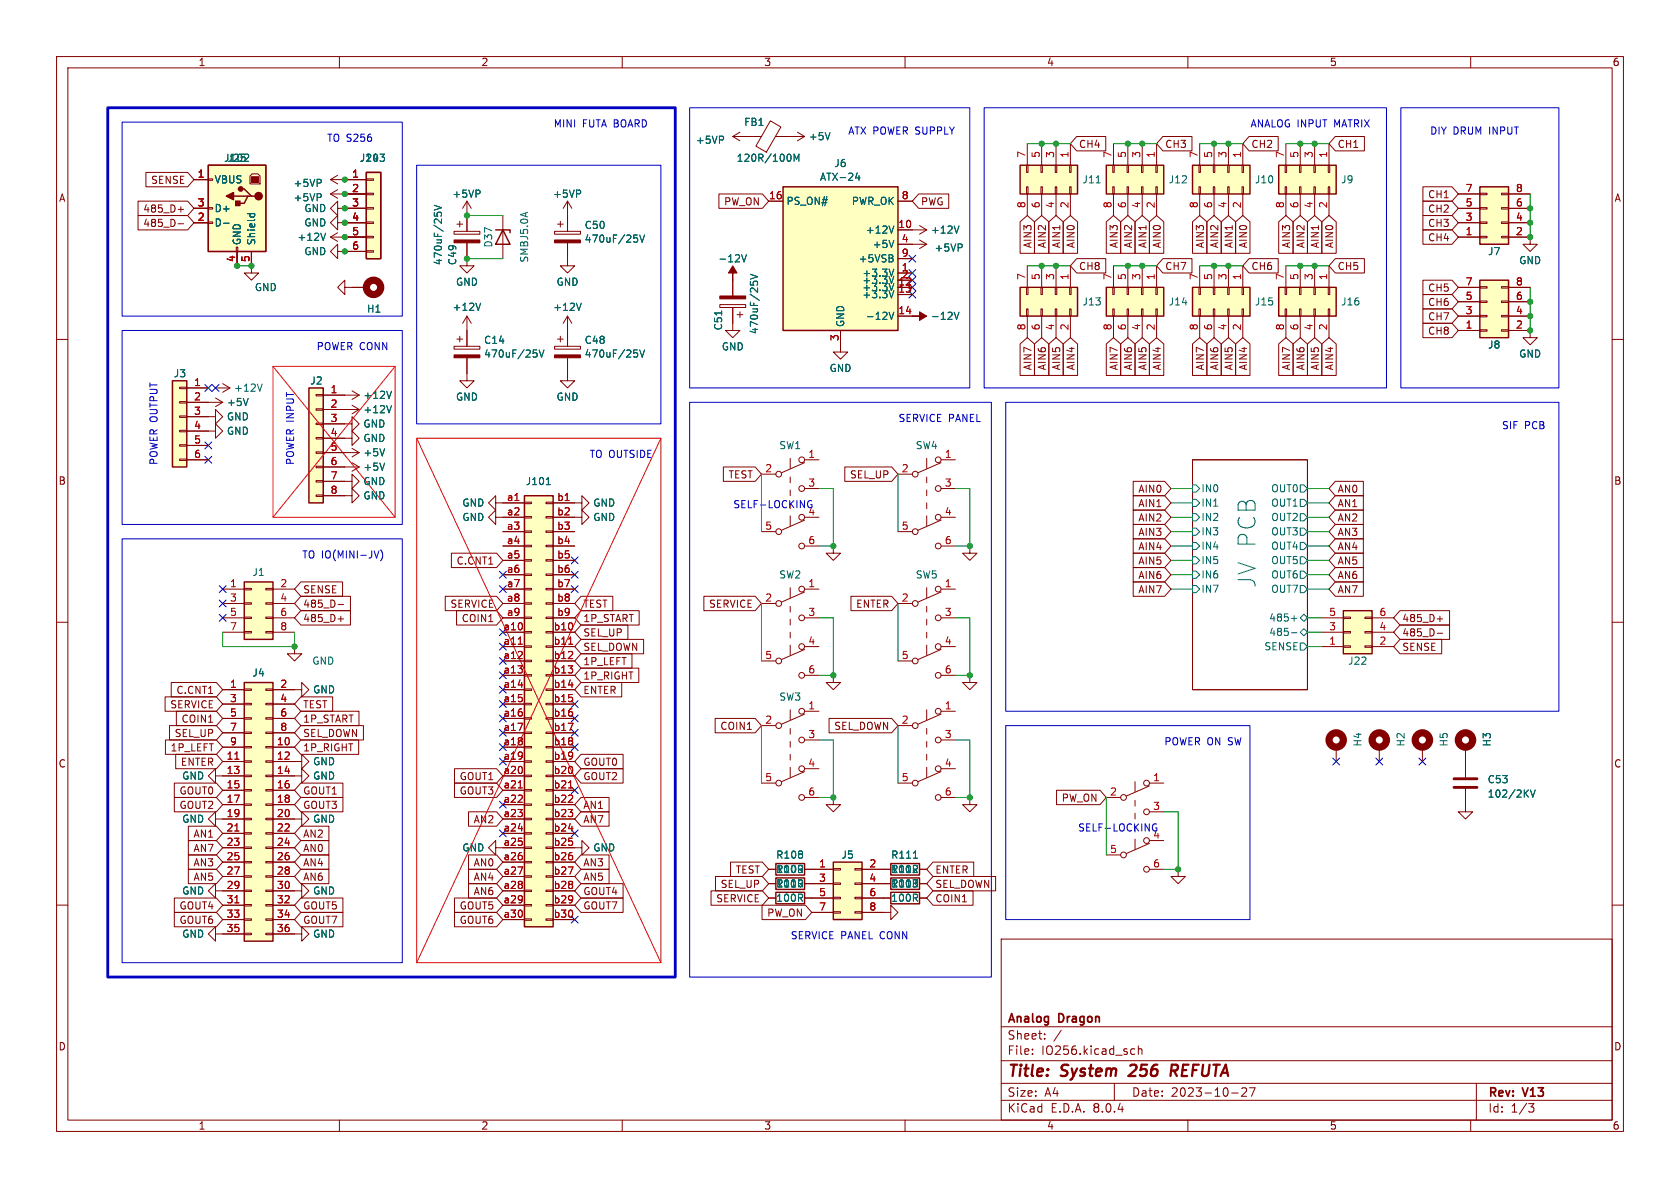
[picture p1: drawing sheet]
<svg xmlns="http://www.w3.org/2000/svg" width="297mm" height="210mm" viewBox="0 0 297 210" stroke-linecap="round" stroke-linejoin="round" font-family="sans-serif">
<defs><g id="words">
<text font-size="4.2" fill="#006464" x="222.2" y="104.1" transform="rotate(-90 222.2 104.1)">JV PCB</text>
<g font-size="2.8" fill="#840000">
<text x="178" y="190.9">Title:</text>
<text x="187.7" y="190.9">System</text>
<text x="200.6" y="190.9">256</text>
<text x="208.6" y="190.9">REFUTA</text>
</g>
<g font-size="2.1" fill="#840000">
<text x="178" y="184">Sheet:</text>
<text x="178" y="181.2">Analog</text>
<text x="187.2" y="181.2">Dragon</text>
<text x="178" y="186.7">File:</text>
<text x="184.1" y="186.7">IO256.kicad_sch</text>
<text x="178" y="196.9">KiCad</text>
<text x="178" y="194.1">Size:</text>
<text x="184.7" y="194.1">A4</text>
<text x="185.7" y="196.9">E.D.A.</text>
<text x="193.3" y="196.9">8.0.4</text>
<text x="200" y="194.1">Date:</text>
<text x="207" y="194.1">2023-10-27</text>
<text x="263" y="194.3">Rev:</text>
<text x="263" y="196.9">Id:</text>
<text x="267.1" y="196.9">1/3</text>
<text x="269.4" y="194.3">V13</text>
</g>
<g font-size="1.8" fill="#840000">
<text x="35" y="11.9">1</text>
<text x="85" y="11.9">2</text>
<text x="135" y="11.9">3</text>
<text x="185" y="11.9">4</text>
<text x="235" y="11.9">5</text>
<text x="285" y="11.9">6</text>
<text x="190.7" y="26.4">CH4</text>
<text x="205.9" y="26.4">CH3</text>
<text x="221.1" y="26.4">CH2</text>
<text x="236.4" y="26.4">CH1</text>
<text x="10.3" y="35.9">A</text>
<text x="26.6" y="32.7">SENSE</text>
<text x="252.4" y="35.2">CH1</text>
<text x="285.3" y="35.9">A</text>
<text x="25.2" y="40.3">485_D-</text>
<text x="25.2" y="37.8">485_D+</text>
<text x="127.9" y="36.5">PW_ON</text>
<text x="162.7" y="36.5">PWG</text>
<text x="252.4" y="37.8">CH2</text>
<text x="252.4" y="40.3">CH3</text>
<text x="182.6" y="44" transform="rotate(-90 182.6 44)">AIN3</text>
<text x="185.1" y="44" transform="rotate(-90 185.1 44)">AIN2</text>
<text x="187.6" y="44" transform="rotate(-90 187.6 44)">AIN1</text>
<text x="190.2" y="44" transform="rotate(-90 190.2 44)">AIN0</text>
<text x="190.7" y="47.9">CH8</text>
<text x="197.8" y="44" transform="rotate(-90 197.8 44)">AIN3</text>
<text x="200.3" y="44" transform="rotate(-90 200.3 44)">AIN2</text>
<text x="202.9" y="44" transform="rotate(-90 202.9 44)">AIN1</text>
<text x="205.4" y="44" transform="rotate(-90 205.4 44)">AIN0</text>
<text x="205.9" y="47.9">CH7</text>
<text x="213" y="44" transform="rotate(-90 213 44)">AIN3</text>
<text x="215.6" y="44" transform="rotate(-90 215.6 44)">AIN2</text>
<text x="218.1" y="44" transform="rotate(-90 218.1 44)">AIN1</text>
<text x="220.7" y="44" transform="rotate(-90 220.7 44)">AIN0</text>
<text x="221.1" y="47.9">CH6</text>
<text x="228.3" y="44" transform="rotate(-90 228.3 44)">AIN3</text>
<text x="230.8" y="44" transform="rotate(-90 230.8 44)">AIN2</text>
<text x="233.4" y="44" transform="rotate(-90 233.4 44)">AIN1</text>
<text x="235.9" y="44" transform="rotate(-90 235.9 44)">AIN0</text>
<text x="236.4" y="47.9">CH5</text>
<text x="252.4" y="42.9">CH4</text>
<text x="252.4" y="51.8">CH5</text>
<text x="252.4" y="56.8">CH7</text>
<text x="252.4" y="54.3">CH6</text>
<text x="252.4" y="59.4">CH8</text>
<text x="182.6" y="65.6" transform="rotate(-90 182.6 65.6)">AIN7</text>
<text x="185.1" y="65.6" transform="rotate(-90 185.1 65.6)">AIN6</text>
<text x="187.6" y="65.6" transform="rotate(-90 187.6 65.6)">AIN5</text>
<text x="190.2" y="65.6" transform="rotate(-90 190.2 65.6)">AIN4</text>
<text x="197.8" y="65.6" transform="rotate(-90 197.8 65.6)">AIN7</text>
<text x="200.3" y="65.6" transform="rotate(-90 200.3 65.6)">AIN6</text>
<text x="202.9" y="65.6" transform="rotate(-90 202.9 65.6)">AIN5</text>
<text x="205.4" y="65.6" transform="rotate(-90 205.4 65.6)">AIN4</text>
<text x="213" y="65.6" transform="rotate(-90 213 65.6)">AIN7</text>
<text x="215.6" y="65.6" transform="rotate(-90 215.6 65.6)">AIN6</text>
<text x="218.1" y="65.6" transform="rotate(-90 218.1 65.6)">AIN5</text>
<text x="220.7" y="65.6" transform="rotate(-90 220.7 65.6)">AIN4</text>
<text x="228.3" y="65.6" transform="rotate(-90 228.3 65.6)">AIN7</text>
<text x="230.8" y="65.6" transform="rotate(-90 230.8 65.6)">AIN6</text>
<text x="233.4" y="65.6" transform="rotate(-90 233.4 65.6)">AIN5</text>
<text x="235.9" y="65.6" transform="rotate(-90 235.9 65.6)">AIN4</text>
<text x="10.3" y="85.9">B</text>
<text x="128.7" y="84.8">TEST</text>
<text x="150.2" y="84.8">SEL_UP</text>
<text x="201.1" y="87.3">AIN0</text>
<text x="201.1" y="89.9">AIN1</text>
<text x="236.4" y="87.3">AN0</text>
<text x="236.4" y="89.9">AN1</text>
<text x="285.3" y="85.9">B</text>
<text x="201.1" y="92.4">AIN2</text>
<text x="201.1" y="94.9">AIN3</text>
<text x="236.4" y="94.9">AN3</text>
<text x="236.4" y="92.4">AN2</text>
<text x="80.6" y="100">C.CNT1</text>
<text x="201.1" y="97.5">AIN4</text>
<text x="201.1" y="100">AIN5</text>
<text x="236.4" y="100">AN5</text>
<text x="236.4" y="97.5">AN4</text>
<text x="53.5" y="105.1">SENSE</text>
<text x="53.5" y="107.6">485_D-</text>
<text x="79.5" y="107.6">SERVICE</text>
<text x="103" y="107.6">TEST</text>
<text x="125.2" y="107.6">SERVICE</text>
<text x="151.3" y="107.6">ENTER</text>
<text x="201.1" y="105.1">AIN7</text>
<text x="201.1" y="102.6">AIN6</text>
<text x="236.4" y="102.6">AN6</text>
<text x="236.4" y="105.1">AN7</text>
<text x="53.5" y="110.2">485_D+</text>
<text x="81.5" y="110.2">COIN1</text>
<text x="103" y="110.2">1P_START</text>
<text x="103" y="112.7">SEL_UP</text>
<text x="247.8" y="112.7">485_D-</text>
<text x="247.8" y="110.2">485_D+</text>
<text x="103" y="117.8">1P_LEFT</text>
<text x="103" y="115.3">SEL_DOWN</text>
<text x="247.8" y="115.3">SENSE</text>
<text x="30" y="125.4">SERVICE</text>
<text x="31.1" y="122.9">C.CNT1</text>
<text x="53.5" y="125.4">TEST</text>
<text x="103" y="120.3">1P_RIGHT</text>
<text x="103" y="122.9">ENTER</text>
<text x="30.8" y="130.5">SEL_UP</text>
<text x="32" y="128">COIN1</text>
<text x="53.5" y="130.5">SEL_DOWN</text>
<text x="53.5" y="128">1P_START</text>
<text x="127.2" y="129.2">COIN1</text>
<text x="147.4" y="129.2">SEL_DOWN</text>
<text x="10.3" y="135.9">C</text>
<text x="30.1" y="133">1P_LEFT</text>
<text x="31.9" y="135.6">ENTER</text>
<text x="53.5" y="133">1P_RIGHT</text>
<text x="103" y="135.6">GOUT0</text>
<text x="285.3" y="135.9">C</text>
<text x="31.6" y="140.7">GOUT0</text>
<text x="31.6" y="143.2">GOUT2</text>
<text x="53.5" y="140.7">GOUT1</text>
<text x="53.5" y="143.2">GOUT3</text>
<text x="81.2" y="138.1">GOUT1</text>
<text x="81.2" y="140.7">GOUT3</text>
<text x="103" y="138.1">GOUT2</text>
<text x="103" y="143.2">AN1</text>
<text x="187.6" y="141.9">PW_ON</text>
<text x="34.1" y="148.3">AN1</text>
<text x="53.5" y="148.3">AN2</text>
<text x="83.6" y="145.7">AN2</text>
<text x="103" y="145.7">AN7</text>
<text x="34.1" y="155.9">AN5</text>
<text x="34.1" y="150.8">AN7</text>
<text x="34.1" y="153.4">AN3</text>
<text x="53.5" y="150.8">AN0</text>
<text x="53.5" y="155.9">AN6</text>
<text x="53.5" y="153.4">AN4</text>
<text x="83.6" y="155.9">AN4</text>
<text x="83.6" y="153.4">AN0</text>
<text x="103" y="155.9">AN5</text>
<text x="103" y="153.4">AN3</text>
<text x="130" y="154.6">TEST</text>
<text x="165.3" y="154.6">ENTER</text>
<text x="31.6" y="161">GOUT4</text>
<text x="53.5" y="161">GOUT5</text>
<text x="81.2" y="161">GOUT5</text>
<text x="83.6" y="158.4">AN6</text>
<text x="103" y="161">GOUT7</text>
<text x="103" y="158.4">GOUT4</text>
<text x="126.5" y="159.7">SERVICE</text>
<text x="127.3" y="157.2">SEL_UP</text>
<text x="165.3" y="159.7">COIN1</text>
<text x="165.3" y="157.2">SEL_DOWN</text>
<text x="31.6" y="163.5">GOUT6</text>
<text x="53.5" y="163.5">GOUT7</text>
<text x="81.2" y="163.5">GOUT6</text>
<text x="135.5" y="162.2">PW_ON</text>
<text x="10.3" y="185.9">D</text>
<text x="285.3" y="185.9">D</text>
<text x="35" y="199.9">1</text>
<text x="85" y="199.9">2</text>
<text x="135" y="199.9">3</text>
<text x="185" y="199.9">4</text>
<text x="235" y="199.9">5</text>
<text x="285" y="199.9">6</text>
</g>
<g font-size="1.8" fill="#0000c2">
<text x="97.8" y="22.6">MINI</text>
<text x="103" y="22.6">FUTA BOARD</text>
<text x="149.9" y="23.9">ATX POWER SUPPLY</text>
<text x="221" y="22.6">ANALOG INPUT</text>
<text x="236" y="22.6">MATRIX</text>
<text x="252.7" y="23.9">DIY DRUM INPUT</text>
<text x="57.7" y="25.2">TO S256</text>
<text x="55.9" y="62">POWER CONN</text>
<text x="158.7" y="74.7">SERVICE PANEL</text>
<text x="265.4" y="76">SIF</text>
<text x="269.5" y="76">PCB</text>
<text x="27.9" y="82.3" transform="rotate(-90 27.9 82.3)">POWER OUTPUT</text>
<text x="52.1" y="82.3" transform="rotate(-90 52.1 82.3)">POWER INPUT</text>
<text x="104.1" y="81">TO OUTSIDE</text>
<text x="129.5" y="89.9">SELF-LOCKING</text>
<text x="142.8" y="91.2">4</text>
<text x="53.3" y="98.8">TO IO(MINI-JV)</text>
<text x="205.7" y="131.8">POWER ON SW</text>
<text x="190.5" y="147.1">SELF-LOCKING</text>
<text x="203.8" y="148.3">4</text>
<text x="139.7" y="166.1">SERVICE PANEL CONN</text>
</g>
<g font-size="1.8" fill="#006464">
<text x="131.5" y="22.5">FB1</text>
<text x="39.5" y="28.8">J102</text>
<text x="40.1" y="28.8">J25</text>
<text x="63.5" y="28.8">J103</text>
<text x="63.5" y="28.8">J24</text>
<text x="122.9" y="25.6">+5VP</text>
<text x="130.1" y="28.8">120R/100M</text>
<text x="142.9" y="25">+5V</text>
<text x="147.4" y="29.7">J6</text>
<text x="37.8" y="32.6">VBUS</text>
<text x="51.8" y="35.8">+5VP</text>
<text x="51.8" y="33.2">+5VP</text>
<text x="79.9" y="35.2">+5VP</text>
<text x="97.7" y="35.2">+5VP</text>
<text x="144.9" y="32.2">ATX-24</text>
<text x="191.3" y="32.6">J11</text>
<text x="206.5" y="32.6">J12</text>
<text x="221.8" y="32.6">J10</text>
<text x="237" y="32.6">J9</text>
<text x="37.8" y="40.2">D-</text>
<text x="37.8" y="37.7">D+</text>
<text x="53.7" y="40.2">GND</text>
<text x="53.7" y="37.7">GND</text>
<text x="103.3" y="40.7">C50</text>
<text x="138.9" y="36.4">PS_ON#</text>
<text x="150.5" y="36.4">PWR_OK</text>
<text x="153" y="41.5">+12V</text>
<text x="164.5" y="41.5">+12V</text>
<text x="42.8" y="43.4" transform="rotate(-90 42.8 43.4)">GND</text>
<text x="45.3" y="43.4" transform="rotate(-90 45.3 43.4)">Shield</text>
<text x="52.5" y="42.8">+12V</text>
<text x="53.7" y="45.3">GND</text>
<text x="78.3" y="47" transform="rotate(-90 78.3 47)">470uF/25V</text>
<text x="80.9" y="47" transform="rotate(-90 80.9 47)">C49</text>
<text x="87.2" y="43.9" transform="rotate(-90 87.2 43.9)">D37</text>
<text x="93.6" y="46.5" transform="rotate(-90 93.6 46.5)">SMBJ5.0A</text>
<text x="103.3" y="43.1">470uF/25V</text>
<text x="126.9" y="46.6">-12V</text>
<text x="151.7" y="46.6">+5VSB</text>
<text x="154.2" y="44">+5V</text>
<text x="165.1" y="44.7">+5VP</text>
<text x="263" y="45.3">J7</text>
<text x="268.5" y="46.9">GND</text>
<text x="45" y="51.7">GND</text>
<text x="80.5" y="50.7">GND</text>
<text x="98.3" y="50.7">GND</text>
<text x="152.4" y="49.1">+3.3V</text>
<text x="152.4" y="51.7">+3.3V</text>
<text x="152.4" y="50.4">+3.3V</text>
<text x="64.8" y="55.5">H1</text>
<text x="79.9" y="55.2">+12V</text>
<text x="97.7" y="55.2">+12V</text>
<text x="127.9" y="58.5" transform="rotate(-90 127.9 58.5)">C51</text>
<text x="134.2" y="59.2" transform="rotate(-90 134.2 59.2)">470uF/25V</text>
<text x="149.5" y="57.9" transform="rotate(-90 149.5 57.9)">GND</text>
<text x="153" y="56.7">-12V</text>
<text x="164.5" y="56.7">-12V</text>
<text x="191.3" y="54.2">J13</text>
<text x="206.5" y="54.2">J14</text>
<text x="221.8" y="54.2">J15</text>
<text x="237" y="54.2">J16</text>
<text x="85.5" y="61">C14</text>
<text x="85.5" y="63.4">470uF/25V</text>
<text x="103.3" y="61">C48</text>
<text x="103.3" y="63.4">470uF/25V</text>
<text x="127.5" y="62.1">GND</text>
<text x="146.6" y="66">GND</text>
<text x="263" y="61.8">J8</text>
<text x="268.5" y="63.4">GND</text>
<text x="30.6" y="66.9">J3</text>
<text x="40" y="72">+5V</text>
<text x="41.3" y="69.4">+12V</text>
<text x="54.8" y="68.2">J2</text>
<text x="64.1" y="70.7">+12V</text>
<text x="80.5" y="71">GND</text>
<text x="98.3" y="71">GND</text>
<text x="40" y="77.1">GND</text>
<text x="40" y="74.5">GND</text>
<text x="64.1" y="75.8">GND</text>
<text x="64.1" y="73.3">+12V</text>
<text x="64.1" y="80.9">+5V</text>
<text x="64.1" y="78.3">GND</text>
<text x="64.1" y="83.4">+5V</text>
<text x="137.7" y="79.6">SW1</text>
<text x="161.8" y="79.6">SW4</text>
<text x="64.1" y="86">GND</text>
<text x="64.1" y="88.5">GND</text>
<text x="81.6" y="89.8">GND</text>
<text x="92.9" y="86">J101</text>
<text x="104.8" y="89.8">GND</text>
<text x="212.3" y="89.8">IN1</text>
<text x="212.3" y="87.2">IN0</text>
<text x="224.6" y="87.2">OUT0</text>
<text x="224.6" y="89.8">OUT1</text>
<text x="81.6" y="92.3">GND</text>
<text x="104.8" y="92.3">GND</text>
<text x="212.3" y="92.3">IN2</text>
<text x="212.3" y="94.8">IN3</text>
<text x="224.6" y="92.3">OUT2</text>
<text x="224.6" y="94.8">OUT3</text>
<text x="212.3" y="99.9">IN5</text>
<text x="212.3" y="97.4">IN4</text>
<text x="224.6" y="99.9">OUT5</text>
<text x="224.6" y="97.4">OUT4</text>
<text x="44.5" y="102">J1</text>
<text x="137.7" y="102.5">SW2</text>
<text x="161.8" y="102.5">SW5</text>
<text x="212.3" y="102.5">IN6</text>
<text x="212.3" y="105">IN7</text>
<text x="224.6" y="105">OUT7</text>
<text x="224.6" y="102.5">OUT6</text>
<text x="224.3" y="112.6">485-</text>
<text x="224.3" y="110.1">485+</text>
<text x="44.5" y="119.8">J4</text>
<text x="55.1" y="117.7">GND</text>
<text x="223.4" y="115.2">SENSE</text>
<text x="238.2" y="117.7">J22</text>
<text x="55.3" y="122.8">GND</text>
<text x="137.7" y="124.1">SW3</text>
<text x="55.3" y="135.5">GND</text>
<text x="240.9" y="132.1" transform="rotate(-90 240.9 132.1)">H4</text>
<text x="248.5" y="132.1" transform="rotate(-90 248.5 132.1)">H2</text>
<text x="256.1" y="132.1" transform="rotate(-90 256.1 132.1)">H5</text>
<text x="263.8" y="132.1" transform="rotate(-90 263.8 132.1)">H3</text>
<text x="32.1" y="138">GND</text>
<text x="55.3" y="138">GND</text>
<text x="262.9" y="138.7">C53</text>
<text x="262.9" y="141.2">102/2KV</text>
<text x="32.1" y="145.6">GND</text>
<text x="55.3" y="145.6">GND</text>
<text x="81.6" y="150.7">GND</text>
<text x="104.8" y="150.7">GND</text>
<text x="137.1" y="152">R108</text>
<text x="137.1" y="154.5">100R</text>
<text x="148.7" y="152">J5</text>
<text x="157.4" y="152">R111</text>
<text x="157.4" y="154.5">R112</text>
<text x="32.1" y="158.3">GND</text>
<text x="55.3" y="158.3">GND</text>
<text x="137.1" y="157.1">100R</text>
<text x="137.1" y="159.6">100R</text>
<text x="157.4" y="159.6">100R</text>
<text x="157.4" y="157.1">100R</text>
<text x="32.1" y="166">GND</text>
<text x="55.3" y="166">GND</text>
</g>
<g font-size="1.8" fill="#a90000">
<text x="181.4" y="28" transform="rotate(-90 181.4 28)">7</text>
<text x="183.9" y="28" transform="rotate(-90 183.9 28)">5</text>
<text x="186.4" y="28" transform="rotate(-90 186.4 28)">3</text>
<text x="189" y="28" transform="rotate(-90 189 28)">1</text>
<text x="196.6" y="28" transform="rotate(-90 196.6 28)">7</text>
<text x="199.1" y="28" transform="rotate(-90 199.1 28)">5</text>
<text x="201.7" y="28" transform="rotate(-90 201.7 28)">3</text>
<text x="204.2" y="28" transform="rotate(-90 204.2 28)">1</text>
<text x="211.8" y="28" transform="rotate(-90 211.8 28)">7</text>
<text x="214.4" y="28" transform="rotate(-90 214.4 28)">5</text>
<text x="216.9" y="28" transform="rotate(-90 216.9 28)">3</text>
<text x="219.5" y="28" transform="rotate(-90 219.5 28)">1</text>
<text x="227.1" y="28" transform="rotate(-90 227.1 28)">7</text>
<text x="229.6" y="28" transform="rotate(-90 229.6 28)">5</text>
<text x="232.2" y="28" transform="rotate(-90 232.2 28)">3</text>
<text x="234.7" y="28" transform="rotate(-90 234.7 28)">1</text>
<text x="34.9" y="31.5">1</text>
<text x="62.2" y="31.5">1</text>
<text x="62.2" y="34">2</text>
<text x="135.8" y="35.3">16</text>
<text x="159.3" y="35.3">8</text>
<text x="259" y="34">7</text>
<text x="267.9" y="34">8</text>
<text x="34.9" y="39.1">2</text>
<text x="34.9" y="36.6">3</text>
<text x="62.2" y="36.6">3</text>
<text x="62.2" y="39.1">4</text>
<text x="62.2" y="41.7">5</text>
<text x="158.7" y="40.4">10</text>
<text x="181.4" y="36.9" transform="rotate(-90 181.4 36.9)">8</text>
<text x="183.9" y="36.9" transform="rotate(-90 183.9 36.9)">6</text>
<text x="186.4" y="36.9" transform="rotate(-90 186.4 36.9)">4</text>
<text x="189" y="36.9" transform="rotate(-90 189 36.9)">2</text>
<text x="196.6" y="36.9" transform="rotate(-90 196.6 36.9)">8</text>
<text x="199.1" y="36.9" transform="rotate(-90 199.1 36.9)">6</text>
<text x="201.7" y="36.9" transform="rotate(-90 201.7 36.9)">4</text>
<text x="204.2" y="36.9" transform="rotate(-90 204.2 36.9)">2</text>
<text x="211.8" y="36.9" transform="rotate(-90 211.8 36.9)">8</text>
<text x="214.4" y="36.9" transform="rotate(-90 214.4 36.9)">6</text>
<text x="216.9" y="36.9" transform="rotate(-90 216.9 36.9)">4</text>
<text x="219.5" y="36.9" transform="rotate(-90 219.5 36.9)">2</text>
<text x="227.1" y="36.9" transform="rotate(-90 227.1 36.9)">8</text>
<text x="229.6" y="36.9" transform="rotate(-90 229.6 36.9)">6</text>
<text x="232.2" y="36.9" transform="rotate(-90 232.2 36.9)">4</text>
<text x="234.7" y="36.9" transform="rotate(-90 234.7 36.9)">2</text>
<text x="259" y="41.7">1</text>
<text x="259" y="39.1">3</text>
<text x="259" y="36.6">5</text>
<text x="267.9" y="41.7">2</text>
<text x="267.9" y="39.1">4</text>
<text x="267.9" y="36.6">6</text>
<text x="41.7" y="46.4" transform="rotate(-90 41.7 46.4)">4</text>
<text x="44.2" y="46.4" transform="rotate(-90 44.2 46.4)">5</text>
<text x="62.2" y="44.2">6</text>
<text x="159.3" y="42.9">4</text>
<text x="159.3" y="45.5">9</text>
<text x="158.7" y="50.5">12</text>
<text x="158.7" y="51.8">13</text>
<text x="159.3" y="48">1</text>
<text x="159.3" y="49.3">2</text>
<text x="181.4" y="49.6" transform="rotate(-90 181.4 49.6)">7</text>
<text x="183.9" y="49.6" transform="rotate(-90 183.9 49.6)">5</text>
<text x="186.4" y="49.6" transform="rotate(-90 186.4 49.6)">3</text>
<text x="189" y="49.6" transform="rotate(-90 189 49.6)">1</text>
<text x="196.6" y="49.6" transform="rotate(-90 196.6 49.6)">7</text>
<text x="199.1" y="49.6" transform="rotate(-90 199.1 49.6)">5</text>
<text x="201.7" y="49.6" transform="rotate(-90 201.7 49.6)">3</text>
<text x="204.2" y="49.6" transform="rotate(-90 204.2 49.6)">1</text>
<text x="211.8" y="49.6" transform="rotate(-90 211.8 49.6)">7</text>
<text x="214.4" y="49.6" transform="rotate(-90 214.4 49.6)">5</text>
<text x="216.9" y="49.6" transform="rotate(-90 216.9 49.6)">3</text>
<text x="219.5" y="49.6" transform="rotate(-90 219.5 49.6)">1</text>
<text x="227.1" y="49.6" transform="rotate(-90 227.1 49.6)">7</text>
<text x="229.6" y="49.6" transform="rotate(-90 229.6 49.6)">5</text>
<text x="232.2" y="49.6" transform="rotate(-90 232.2 49.6)">3</text>
<text x="234.7" y="49.6" transform="rotate(-90 234.7 49.6)">1</text>
<text x="259" y="53.1">5</text>
<text x="259" y="50.5">7</text>
<text x="267.9" y="53.1">6</text>
<text x="267.9" y="50.5">8</text>
<text x="158.7" y="55.6">14</text>
<text x="181.4" y="58.5" transform="rotate(-90 181.4 58.5)">8</text>
<text x="183.9" y="58.5" transform="rotate(-90 183.9 58.5)">6</text>
<text x="186.4" y="58.5" transform="rotate(-90 186.4 58.5)">4</text>
<text x="189" y="58.5" transform="rotate(-90 189 58.5)">2</text>
<text x="196.6" y="58.5" transform="rotate(-90 196.6 58.5)">8</text>
<text x="199.1" y="58.5" transform="rotate(-90 199.1 58.5)">6</text>
<text x="201.7" y="58.5" transform="rotate(-90 201.7 58.5)">4</text>
<text x="204.2" y="58.5" transform="rotate(-90 204.2 58.5)">2</text>
<text x="211.8" y="58.5" transform="rotate(-90 211.8 58.5)">8</text>
<text x="214.4" y="58.5" transform="rotate(-90 214.4 58.5)">6</text>
<text x="216.9" y="58.5" transform="rotate(-90 216.9 58.5)">4</text>
<text x="219.5" y="58.5" transform="rotate(-90 219.5 58.5)">2</text>
<text x="227.1" y="58.5" transform="rotate(-90 227.1 58.5)">8</text>
<text x="229.6" y="58.5" transform="rotate(-90 229.6 58.5)">6</text>
<text x="232.2" y="58.5" transform="rotate(-90 232.2 58.5)">4</text>
<text x="234.7" y="58.5" transform="rotate(-90 234.7 58.5)">2</text>
<text x="259" y="58.2">1</text>
<text x="259" y="55.6">3</text>
<text x="267.9" y="58.2">2</text>
<text x="267.9" y="55.6">4</text>
<text x="148.3" y="60.4" transform="rotate(-90 148.3 60.4)">3</text>
<text x="34.2" y="68.3">1</text>
<text x="34.2" y="70.9">2</text>
<text x="58.3" y="69.6">1</text>
<text x="34.2" y="73.4">3</text>
<text x="34.2" y="75.9">4</text>
<text x="58.3" y="72.1">2</text>
<text x="58.3" y="74.7">3</text>
<text x="58.3" y="77.2">4</text>
<text x="34.2" y="78.5">5</text>
<text x="34.2" y="81">6</text>
<text x="58.3" y="79.8">5</text>
<text x="58.3" y="82.3">6</text>
<text x="135.2" y="83.6">2</text>
<text x="142.8" y="81">1</text>
<text x="159.3" y="83.6">2</text>
<text x="166.9" y="81">1</text>
<text x="58.3" y="84.8">7</text>
<text x="58.3" y="87.4">8</text>
<text x="89.5" y="88.6">a1</text>
<text x="98.4" y="88.6">b1</text>
<text x="142.8" y="86.1">3</text>
<text x="166.9" y="86.1">3</text>
<text x="89.5" y="91.2">a2</text>
<text x="89.5" y="93.7">a3</text>
<text x="98.4" y="91.2">b2</text>
<text x="98.4" y="93.7">b3</text>
<text x="135.2" y="93.7">5</text>
<text x="159.3" y="93.7">5</text>
<text x="166.9" y="91.2">4</text>
<text x="89.5" y="96.3">a4</text>
<text x="89.5" y="98.8">a5</text>
<text x="89.5" y="101.3">a6</text>
<text x="98.4" y="96.3">b4</text>
<text x="98.4" y="98.8">b5</text>
<text x="98.4" y="101.3">b6</text>
<text x="142.8" y="96.3">6</text>
<text x="166.9" y="96.3">6</text>
<text x="40.6" y="103.9">1</text>
<text x="40.6" y="106.4">3</text>
<text x="49.5" y="103.9">2</text>
<text x="49.5" y="106.4">4</text>
<text x="89.5" y="103.9">a7</text>
<text x="89.5" y="106.4">a8</text>
<text x="98.4" y="103.9">b7</text>
<text x="98.4" y="106.4">b8</text>
<text x="135.2" y="106.4">2</text>
<text x="142.8" y="103.9">1</text>
<text x="159.3" y="106.4">2</text>
<text x="166.9" y="103.9">1</text>
<text x="40.6" y="109">5</text>
<text x="40.6" y="111.5">7</text>
<text x="49.5" y="109">6</text>
<text x="49.5" y="111.5">8</text>
<text x="88.9" y="111.5">a10</text>
<text x="89.5" y="109">a9</text>
<text x="97.8" y="111.5">b10</text>
<text x="98.4" y="109">b9</text>
<text x="142.8" y="109">3</text>
<text x="166.9" y="109">3</text>
<text x="234.9" y="111.5">3</text>
<text x="234.9" y="109">5</text>
<text x="243.8" y="111.5">4</text>
<text x="243.8" y="109">6</text>
<text x="88.9" y="114">a11</text>
<text x="88.9" y="116.6">a12</text>
<text x="88.9" y="119.1">a13</text>
<text x="97.8" y="114">b11</text>
<text x="97.8" y="116.6">b12</text>
<text x="97.8" y="119.1">b13</text>
<text x="135.2" y="116.6">5</text>
<text x="142.8" y="114">4</text>
<text x="142.8" y="119.1">6</text>
<text x="159.3" y="116.6">5</text>
<text x="166.9" y="114">4</text>
<text x="166.9" y="119.1">6</text>
<text x="234.9" y="114">1</text>
<text x="243.8" y="114">2</text>
<text x="40.6" y="121.7">1</text>
<text x="40.6" y="124.2">3</text>
<text x="49.5" y="121.7">2</text>
<text x="49.5" y="124.2">4</text>
<text x="88.9" y="121.7">a14</text>
<text x="88.9" y="124.2">a15</text>
<text x="97.8" y="121.7">b14</text>
<text x="97.8" y="124.2">b15</text>
<text x="142.8" y="125.5">1</text>
<text x="166.9" y="125.5">1</text>
<text x="40.6" y="126.7">5</text>
<text x="40.6" y="129.3">7</text>
<text x="40.6" y="131.8">9</text>
<text x="48.9" y="131.8">10</text>
<text x="49.5" y="126.7">6</text>
<text x="49.5" y="129.3">8</text>
<text x="88.9" y="126.7">a16</text>
<text x="88.9" y="129.3">a17</text>
<text x="88.9" y="131.8">a18</text>
<text x="97.8" y="126.7">b16</text>
<text x="97.8" y="129.3">b17</text>
<text x="97.8" y="131.8">b18</text>
<text x="135.2" y="128">2</text>
<text x="142.8" y="130.6">3</text>
<text x="159.3" y="128">2</text>
<text x="166.9" y="130.6">3</text>
<text x="40" y="134.4">11</text>
<text x="40" y="136.9">13</text>
<text x="48.9" y="134.4">12</text>
<text x="48.9" y="136.9">14</text>
<text x="88.9" y="134.4">a19</text>
<text x="88.9" y="136.9">a20</text>
<text x="97.8" y="134.4">b19</text>
<text x="97.8" y="136.9">b20</text>
<text x="142.8" y="135.6">4</text>
<text x="166.9" y="135.6">4</text>
<text x="40" y="139.4">15</text>
<text x="40" y="142">17</text>
<text x="48.9" y="139.4">16</text>
<text x="48.9" y="142">18</text>
<text x="88.9" y="139.4">a21</text>
<text x="88.9" y="142">a22</text>
<text x="97.8" y="139.4">b21</text>
<text x="97.8" y="142">b22</text>
<text x="135.2" y="138.2">5</text>
<text x="142.8" y="140.7">6</text>
<text x="159.3" y="138.2">5</text>
<text x="166.9" y="140.7">6</text>
<text x="196.1" y="140.7">2</text>
<text x="203.8" y="138.2">1</text>
<text x="203.8" y="143.3">3</text>
<text x="40" y="144.5">19</text>
<text x="40" y="147.1">21</text>
<text x="40" y="149.6">23</text>
<text x="48.9" y="144.5">20</text>
<text x="48.9" y="147.1">22</text>
<text x="48.9" y="149.6">24</text>
<text x="88.9" y="144.5">a23</text>
<text x="88.9" y="147.1">a24</text>
<text x="88.9" y="149.6">a25</text>
<text x="97.8" y="144.5">b23</text>
<text x="97.8" y="147.1">b24</text>
<text x="97.8" y="149.6">b25</text>
<text x="40" y="152.1">25</text>
<text x="40" y="154.7">27</text>
<text x="48.9" y="152.1">26</text>
<text x="48.9" y="154.7">28</text>
<text x="88.9" y="152.1">a26</text>
<text x="88.9" y="154.7">a27</text>
<text x="97.8" y="152.1">b26</text>
<text x="97.8" y="154.7">b27</text>
<text x="144.7" y="153.4">1</text>
<text x="144.7" y="156">3</text>
<text x="153.6" y="153.4">2</text>
<text x="153.6" y="156">4</text>
<text x="196.1" y="150.9">5</text>
<text x="203.8" y="153.4">6</text>
<text x="40" y="157.2">29</text>
<text x="40" y="159.8">31</text>
<text x="48.9" y="157.2">30</text>
<text x="48.9" y="159.8">32</text>
<text x="88.9" y="157.2">a28</text>
<text x="88.9" y="159.8">a29</text>
<text x="97.8" y="157.2">b28</text>
<text x="97.8" y="159.8">b29</text>
<text x="144.7" y="158.5">5</text>
<text x="144.7" y="161">7</text>
<text x="153.6" y="158.5">6</text>
<text x="153.6" y="161">8</text>
<text x="40" y="162.3">33</text>
<text x="40" y="164.8">35</text>
<text x="48.9" y="162.3">34</text>
<text x="48.9" y="164.8">36</text>
<text x="88.9" y="162.3">a30</text>
<text x="97.8" y="162.3">b30</text>
</g>
</g></defs>
<g fill="none" stroke="#840000" stroke-width=".18">
<path d="M10 10h277v190h-277zM12 12h273v186h-273zM60 10v2M110 10v2M160 10v2M210 10v2M260 10v2M10 60h2M58.4 41.9l1.3 .8M58.4 41.9h2.6M59.7 41.1l-1.3 .8M285 60h2"/>
<path d="M210.8 81.3h20.3v40.6h-20.3zM10 110h2M285 110h2M10 160h2M285 160h2M177 166h108v32h-108zM60 198v2M110 198v2M160 198v2M177 194.5h108M177 191.5h108M177 187.5h108"/>
<path d="M177 181.5h108M182.5 186.3v.1M182.5 185.5v.1M184.7 183.6v.1M184.7 182.8v.1M187.6 182.1l-1.3 2M197 191.5v3M200.2 185.4l.4 .1M200.6 186.3l-.4 .1M201.2 185.5l.3-.1 .3 .1 .1 .9M201.2 184.9v1.5M210 198v2"/>
<path d="M217.7 193.2h1.2M219.5 192.4l.6-.1 .2 .1 .1 .3-.9 1.1h.9M220.9 192.3h1l-.7 1.5M260 198v2M261 191.5v6.5M270.2 195.1h1l-.5 .6 .4 .1 .1 .5-.3 .3h-.4"/>
</g>
<path d="M200.8 189.1l-1.3 1.1h1.2M207.5 189.3l.6 .9M207.9 188.2h-.7l-.3 2M208 189.2l-1 .1" fill="none" stroke="#840000" stroke-width=".4"/>
<g fill="none" stroke="#006464" stroke-width=".18">
<path d="M57.6 41.2l-.5 1.3M210.8 98.4h.7l.6 .7-.6 .6h-.7zM210.8 95.9h.7l.6 .6-.6 .7h-.7zM210.8 88.3h.7l.6 .6-.6 .6h-.7zM210.8 90.8h.7l.6 .6-.6 .7h-.7zM210.8 85.7h.7l.6 .7-.6 .6h-.7zM210.8 93.3h.7l.6 .7-.6 .6h-.7zM229.9 98.4h.6l.6 .7-.6 .6h-.6zM229.9 90.8h.6l.6 .6-.6 .7h-.6zM229.9 85.7h.6l.6 .7-.6 .6h-.6zM229.9 88.3h.6l.6 .6-.6 .6h-.6zM229.9 95.9h.6l.6 .6-.6 .7h-.6z"/>
<path d="M229.9 93.3h.6l.6 .7-.6 .6h-.6zM210.8 101h.7l.6 .6-.6 .6h-.7zM210.8 103.5h.7l.6 .6-.6 .7h-.7zM228.3 111.9h1M228.3 109.3h1M229.9 103.5h.6l.6 .6-.6 .7h-.6zM229.9 101h.6l.6 .6-.6 .6h-.6zM229.9 111.8l.6-.7 .6 .7-.6 .6zM229.9 109.2l.6-.6 .6 .6-.6 .7zM229.9 113.7h.6l.6 .6-.6 .6h-.6z"/>
</g>
<path d="M64.8 30.5h2.5v15.2h-2.5z" fill="#ffffc2"/>
<g fill="none" stroke="#840000" stroke-width=".18">
<path d="M59.7 39.4v-1.3l-1.3 1.3 1.3 1.2v-1.2h5.1M61 31.8h3.8M61 34.3h3.8M61 36.8h3.8M64.8 39.2h1.2v.3h-1.2zM64.8 36.7h1.2v.3h-1.2zM64.8 34.2h1.2v.2h-1.2zM64.8 31.6h1.2v.3h-1.2zM88.9 38.1v7.6M98.6 39.6h1M99.1 39.1v1M100.3 38.1v2.8"/>
<path d="M61 50.8v-1.3l-1.3 1.3 1.3 1.3v-1.3h1.2M61 41.9h3.8M61 44.5h3.8M64.8 44.3h1.2v.3h-1.2zM64.8 41.8h1.2v.2h-1.2zM98 40.9h4.6v.5h-4.6zM98.6 59.9h1M99.1 59.4v1.1M100.3 55.9l.8 1.3M100.3 42.9v2.8M100.3 55.9v5.3M100.3 55.9l-.7 1.3"/>
<path d="M61 74.9h1.2v1.3l1.3-1.3-1.3-1.2v1.2M61 69.9h2.5M62.2 69.1l1.3 .8M63.5 69.9l-1.3 .7M98 61.2h4.6v.5h-4.6zM100.3 63.2v2.8"/>
</g>
<path d="M64.8 30.5h2.5v15.2h-2.5zM87.6 40.6h2.6v.5M88.9 40.6l1.3 2.6h-2.6z" fill="none" stroke="#840000" stroke-width=".25"/>
<path d="M67.2 27.2h.8l-.5 .5M67.8 27.8l.2 .2-.2 .5M93.3 37.5l-1.3 .4M102.7 53.6l-.4 1.3M112.1 41.5h.6M112.5 42l.2 .3v.3l-.2 .2M113.1 41.5l.4 1.3 .4-1.3M69.2 69.2l-.4 1.2M112.1 61.9h.6M112.5 62.3l.2 .3v.3l-.2 .2M113.1 61.9l.4 1.2 .4-1.2" fill="none" stroke="#006464" stroke-width=".18"/>
<g fill="#840000" stroke="#840000" stroke-width=".18">
<path d="M98 62.7h4.6v.5h-4.6z"/>
<path d="M98 42.4h4.6v.5h-4.6z"/>
</g>
<path d="M195.6 50.8h10.1v5.1h-10.1z" fill="#ffffc2"/>
<g fill="none" stroke="#840000" stroke-width=".18">
<path d="M196.7 50.8h.3v1.3h-.3zM196.7 54.6h.3v1.3h-.3zM196.8 47v3.8M196.8 55.9v3.8M199.3 50.8h.2v1.3h-.2zM199.3 54.6h.2v1.3h-.2zM199.4 47v3.8M199.4 55.9v3.8M201.8 50.8h.3v1.3h-.3zM201.8 54.6h.3v1.3h-.3zM201.9 47v3.8M201.9 55.9v3.8"/>
<path d="M204.3 50.8h.3v1.3h-.3zM204.3 54.6h.3v1.3h-.3zM204.5 47v3.8M204.5 55.9v3.8"/>
</g>
<path d="M195.6 50.8h10.1v5.1h-10.1z" fill="none" stroke="#840000" stroke-width=".25"/>
<path d="M195.6 29.2h10.1v5.1h-10.1z" fill="#ffffc2"/>
<g fill="none" stroke="#840000" stroke-width=".18">
<path d="M100.3 35.6l-.7 1.2M100.3 35.6v2.5M100.3 35.6l.8 1.2M196.7 29.2h.3v1.3h-.3zM196.7 33h.3v1.3h-.3zM196.8 25.4v3.8M196.8 34.3v3.8M199.3 29.2h.2v1.3h-.2zM199.3 33h.2v1.3h-.2zM199.4 25.4v3.8M199.4 34.3v3.8M201.8 29.2h.3v1.3h-.3z"/>
<path d="M201.8 33h.3v1.3h-.3zM201.9 25.4v3.8M201.9 34.3v3.8M204.3 29.2h.3v1.3h-.3zM204.3 33h.3v1.3h-.3zM204.5 25.4v3.8M204.5 34.3v3.8"/>
</g>
<path d="M195.6 29.2h10.1v5.1h-10.1z" fill="none" stroke="#840000" stroke-width=".25"/>
<path d="M102.5 33.7l.2 .1-.2 .4" fill="none" stroke="#006464" stroke-width=".18"/>
<path d="M180.3 29.2h10.2v5.1h-10.2z" fill="#ffffc2"/>
<g fill="none" stroke="#840000" stroke-width=".18">
<path d="M181.5 29.2h.2v1.3h-.2zM181.5 33h.2v1.3h-.2zM181.6 25.4v3.8M181.6 34.3v3.8M184 29.2h.3v1.3h-.3zM184 33h.3v1.3h-.3zM184.1 25.4v3.8M184.1 34.3v3.8M186.6 29.2h.2v1.3h-.2zM186.6 33h.2v1.3h-.2zM186.7 25.4v3.8M186.7 34.3v3.8"/>
<path d="M189.1 29.2h.3v1.3h-.3zM189.1 33h.3v1.3h-.3zM189.2 25.4v3.8M189.2 34.3v3.8M100.3 45.7v1.3h-1.2l1.2 1.3 1.3-1.3h-1.3M62.2 79.2l1.3 .8M61 80h2.5M63.5 80l-1.3 .8"/>
</g>
<path d="M180.3 29.2h10.2v5.1h-10.2z" fill="none" stroke="#840000" stroke-width=".25"/>
<path d="M193.8 32.3h.7M68 79.3l-.4 1.3" fill="none" stroke="#006464" stroke-width=".18"/>
<path d="M180.3 50.8h10.2v5.1h-10.2z" fill="#ffffc2"/>
<g fill="none" stroke="#840000" stroke-width=".18">
<path d="M62.2 50.8h2.6M181.5 50.8h.2v1.3h-.2zM181.5 54.6h.2v1.3h-.2zM181.6 47v3.8M181.6 55.9v3.8M184 50.8h.3v1.3h-.3zM184 54.6h.3v1.3h-.3zM184.1 47v3.8M184.1 55.9v3.8M186.6 50.8h.2v1.3h-.2zM186.6 54.6h.2v1.3h-.2zM186.7 47v3.8"/>
<path d="M186.7 55.9v3.8M189.1 50.8h.3v1.3h-.3zM189.1 54.6h.3v1.3h-.3zM189.2 47v3.8M189.2 55.9v3.8M61 77.5h1.2v1.2l1.3-1.2-1.3-1.3v1.3M61 85.1h1.2v1.3l1.3-1.3-1.3-1.3v1.3"/>
</g>
<path d="M180.3 50.8h10.2v5.1h-10.2z" fill="none" stroke="#840000" stroke-width=".25"/>
<circle cx="66" cy="50.8" r="1.27" fill="none" stroke="#840000" stroke-width="1.3"/>
<path d="M226.1 50.8h10.1v5.1h-10.1z" fill="#ffffc2"/>
<g fill="none" stroke="#840000" stroke-width=".18">
<path d="M227.2 50.8h.3v1.3h-.3zM227.2 54.6h.3v1.3h-.3zM227.3 47v3.8M227.3 55.9v3.8M229.7 50.8h.3v1.3h-.3zM229.7 54.6h.3v1.3h-.3zM229.9 47v3.8M229.9 55.9v3.8M232.3 50.8h.2v1.3h-.2zM232.3 54.6h.2v1.3h-.2zM232.4 47v3.8M232.4 55.9v3.8"/>
<path d="M234.8 50.8h.3v1.3h-.3zM234.8 54.6h.3v1.3h-.3zM234.9 47v3.8M234.9 55.9v3.8M61 82.6h2.5M62.2 81.8l1.3 .8M63.5 82.6l-1.3 .7"/>
</g>
<path d="M226.1 50.8h10.1v5.1h-10.1z" fill="none" stroke="#840000" stroke-width=".25"/>
<path d="M68 81.9l-.4 1.2" fill="none" stroke="#006464" stroke-width=".18"/>
<path d="M226.1 29.2h10.1v5.1h-10.1z" fill="#ffffc2"/>
<g fill="none" stroke="#840000" stroke-width=".18">
<path d="M227.2 29.2h.3v1.3h-.3zM227.2 33h.3v1.3h-.3zM227.3 25.4v3.8M227.3 34.3v3.8M229.7 29.2h.3v1.3h-.3zM229.7 33h.3v1.3h-.3zM229.9 25.4v3.8M229.9 34.3v3.8M232.3 29.2h.2v1.3h-.2zM232.3 33h.2v1.3h-.2zM232.4 25.4v3.8M232.4 34.3v3.8"/>
<path d="M234.8 29.2h.3v1.3h-.3zM234.8 33h.3v1.3h-.3zM234.9 25.4v3.8M234.9 34.3v3.8"/>
</g>
<path d="M226.1 29.2h10.1v5.1h-10.1z" fill="none" stroke="#840000" stroke-width=".25"/>
<path d="M210.8 50.8h10.2v5.1h-10.2z" fill="#ffffc2"/>
<g fill="none" stroke="#840000" stroke-width=".18">
<path d="M212 50.8h.2v1.3h-.2zM212 54.6h.2v1.3h-.2zM212.1 47v3.8M212.1 55.9v3.8M214.5 50.8h.3v1.3h-.3zM214.5 54.6h.3v1.3h-.3zM214.6 47v3.8M214.6 55.9v3.8M217 50.8h.3v1.3h-.3zM217 54.6h.3v1.3h-.3zM217.2 47v3.8M217.2 55.9v3.8"/>
<path d="M219.6 50.8h.2v1.3h-.2zM219.6 54.6h.2v1.3h-.2zM219.7 47v3.8M219.7 55.9v3.8M61 87.6h1.2v1.3l1.3-1.3-1.3-1.2v1.2M52.1 114.3v1.3h-1.3l1.3 1.2 1.2-1.2h-1.2M52.1 121.9h1.2v1.3l1.3-1.3-1.3-1.2v1.2"/>
</g>
<path d="M210.8 50.8h10.2v5.1h-10.2z" fill="none" stroke="#840000" stroke-width=".25"/>
<path d="M210.8 29.2h10.2v5.1h-10.2z" fill="#ffffc2"/>
<g fill="none" stroke="#840000" stroke-width=".18">
<path d="M212 29.2h.2v1.3h-.2zM212 33h.2v1.3h-.2zM212.1 25.4v3.8M212.1 34.3v3.8M214.5 29.2h.3v1.3h-.3zM214.5 33h.3v1.3h-.3zM214.6 25.4v3.8M214.6 34.3v3.8M217 29.2h.3v1.3h-.3zM217 33h.3v1.3h-.3zM217.2 25.4v3.8M217.2 34.3v3.8"/>
<path d="M219.6 29.2h.2v1.3h-.2zM219.6 33h.2v1.3h-.2zM219.7 25.4v3.8M219.7 34.3v3.8M44.4 47v1.3h1.3l-1.3 1.2-1.2-1.2h1.2M61 72.4h2.5M62.2 71.6l1.3 .8M63.5 72.4l-1.3 .8M82.5 66v1.3h-1.2l1.2 1.3 1.3-1.3h-1.3M101.6 91.4h1.3v1.3l1.2-1.3-1.2-1.2v1.2M38.1 137.2v1.2l-1.3-1.2 1.3-1.3v1.3h1.3M52.1 134.6h1.2v1.3l1.3-1.3-1.3-1.2v1.2"/>
<path d="M52.1 137.2h1.2v1.2l1.3-1.2-1.3-1.3v1.3M38.1 157.5v1.3l-1.3-1.3 1.3-1.3v1.3h1.3M38.1 144.8v1.3l-1.3-1.3 1.3-1.3v1.3h1.3M52.1 144.8h1.2v1.3l1.3-1.3-1.3-1.3v1.3M52.1 157.5h1.2v1.3l1.3-1.3-1.3-1.3v1.3M87.6 149.9v1.2l-1.2-1.2 1.2-1.3v1.3h1.3M156.2 161.3h1.3v-1.3l1.2 1.3-1.2 1.3v-1.3"/>
</g>
<path d="M210.8 29.2h10.2v5.1h-10.2z" fill="none" stroke="#840000" stroke-width=".25"/>
<path d="M69.2 71.7l-.4 1.3" fill="none" stroke="#006464" stroke-width=".18"/>
<path d="M261.6 33h5.1v10.2h-5.1z" fill="#ffffc2"/>
<g fill="none" stroke="#840000" stroke-width=".18">
<path d="M257.8 39.4h3.8M257.8 36.8h3.8M257.8 34.3h3.8M261.6 34.2h1.3v.2h-1.3zM261.6 36.7h1.3v.3h-1.3zM261.6 39.2h1.3v.3h-1.3zM265.4 34.2h1.3v.2h-1.3zM265.4 36.7h1.3v.3h-1.3zM265.4 39.2h1.3v.3h-1.3zM266.7 39.4h3.8M266.7 36.8h3.8M266.7 34.3h3.8"/>
<path d="M257.8 41.9h3.8M261.6 41.8h1.3v.2h-1.3zM265.4 41.8h1.3v.2h-1.3zM266.7 41.9h3.8v1.3h1.3l-1.3 1.3-1.3-1.3h1.3M171.4 141v1.2h1.3l-1.3 1.3-1.2-1.3h1.2"/>
</g>
<path d="M261.6 33h5.1v10.2h-5.1z" fill="none" stroke="#840000" stroke-width=".25"/>
<path d="M261.6 49.5h5.1v10.2h-5.1z" fill="#ffffc2"/>
<g fill="none" stroke="#840000" stroke-width=".18">
<path d="M257.8 58.4h3.8M257.8 55.9h3.8M257.8 53.3h3.8M257.8 50.8h3.8M261.6 50.7h1.3v.2h-1.3zM261.6 53.2h1.3v.3h-1.3zM261.6 55.8h1.3v.2h-1.3zM261.6 58.3h1.3v.2h-1.3zM265.4 50.7h1.3v.2h-1.3zM265.4 53.2h1.3v.3h-1.3zM265.4 55.8h1.3v.2h-1.3zM265.4 58.3h1.3v.2h-1.3z"/>
<path d="M266.7 58.4h3.8M266.7 55.9h3.8M266.7 53.3h3.8M266.7 50.8h3.8M147.3 141v1.2h1.3l-1.3 1.3-1.3-1.3h1.3"/>
</g>
<path d="M261.6 49.5h5.1v10.2h-5.1z" fill="none" stroke="#840000" stroke-width=".25"/>
<path d="M36.8 29.2h10.2v15.3h-10.2z" fill="#ffffc2"/>
<path d="M36.8 29.2h10.2v15.3h-10.2zM41.3 34.7h2.5M42.5 33.4h.7l1.2 1.3h.7M44.4 34.7h-.6l-.6 1.2h-1.3M137.2 152.7h5v2h-5zM157.5 157.7h5.1v2.1h-5.1z" fill="none" stroke="#840000" stroke-width=".25"/>
<g fill="#840000" stroke="#840000" stroke-width=".25">
<path d="M40 34.7l1.3-.7v1.3z"/>
<path d="M41.7 35.6h.7v.7h-.7z"/>
<circle cx="45.7" cy="34.7" r=".63"/>
<circle cx="42.5" cy="33.4" r=".38"/>
</g>
<path d="M44.4 31.2h1.3v1.1h-1.3z" fill="#840000" stroke="#840000" stroke-width=".18"/>
<g fill="none" stroke="#840000" stroke-width=".18">
<path d="M34.3 31.8h2.5M34.3 39.4h2.5M34.3 36.8h2.5M36.8 39.2h.8v.3h-.8zM36.8 36.7h.8v.3h-.8zM36.8 31.6h.8v.3h-.8zM44.2 31.1l.4-.4h1l.4 .4v1.4h-1.8zM41.8 43.7h.2v.8h-.2zM41.9 44.5v2.5M44.4 44.5v2.5M270.5 58.4v1.3h1.3l-1.3 1.3-1.3-1.3h1.3M135.9 153.7h1.3"/>
<path d="M142.2 153.7h1.3M156.2 158.8h1.3M162.6 158.8h1.2"/>
</g>
<path d="M39.5 39.5h1M43.8 37.8h1.2M43.8 27.3l.2 .2-.1 .3-.7 .7h.8M44.2 37.8v.3M45 37.8v.3" fill="none" stroke="#006464" stroke-width=".18"/>
<path d="M147.3 152.4h5.1v10.2h-5.1z" fill="#ffffc2"/>
<g fill="none" stroke="#840000" stroke-width=".18">
<path d="M135.9 156.2h1.3M142.2 156.2h5.1M143.5 153.7h3.8M143.5 158.8h3.8M147.3 158.6h1.3v.3h-1.3zM147.3 156.1h1.3v.2h-1.3zM147.3 153.5h1.3v.3h-1.3zM151.1 158.6h1.3v.3h-1.3zM151.1 156.1h1.3v.2h-1.3zM151.1 153.5h1.3v.3h-1.3zM152.4 153.7h3.8M152.4 156.2h3.8"/>
<path d="M152.4 158.8h3.8M208.3 153.7v1.2h1.2l-1.2 1.3-1.3-1.3h1.3M143.5 161.3h3.8M147.3 161.2h1.3v.2h-1.3zM151.1 161.2h1.3v.2h-1.3zM152.4 161.3h3.8"/>
</g>
<path d="M137.2 155.2h5v2h-5zM147.3 152.4h5.1v10.2h-5.1z" fill="none" stroke="#840000" stroke-width=".25"/>
<path d="M36.8 29.2h10.2v15.3h-10.2z" fill="#ffffc2"/>
<path d="M36.8 29.2h10.2v15.3h-10.2zM41.3 34.7h2.5M42.5 33.4h.7l1.2 1.3h.7M44.4 34.7h-.6l-.6 1.2h-1.3M137.2 157.7h5v2.1h-5zM157.5 152.7h5.1v2h-5.1zM157.5 155.2h5.1v2h-5.1z" fill="none" stroke="#840000" stroke-width=".25"/>
<g fill="#840000" stroke="#840000" stroke-width=".25">
<path d="M40 34.7l1.3-.7v1.3z"/>
<path d="M41.7 35.6h.7v.7h-.7z"/>
<circle cx="45.7" cy="34.7" r=".63"/>
<circle cx="42.5" cy="33.4" r=".38"/>
</g>
<g fill="#840000" stroke="#840000" stroke-width=".18">
<path d="M44.4 31.2h1.3v1.1h-1.3z"/>
<path d="M129.5 47l.8 1.3h-.8v1.2v-1.2h-.7z"/>
<path d="M127.3 52.3h4.5v.5h-4.5z"/>
</g>
<g fill="none" stroke="#840000" stroke-width=".18">
<path d="M34.3 31.8h2.5M34.3 39.4h2.5M34.3 36.8h2.5M36.8 39.2h.8v.3h-.8zM36.8 36.7h.8v.3h-.8zM36.8 31.6h.8v.3h-.8zM44.2 31.1l.4-.4h1l.4 .4v1.4h-1.8zM129.5 24.1h5.1M129.5 24.1l1.3 .8M130.8 23.4l-1.3 .7M136.2 21.4l1.8 1.1-2.5 4.4-1.9-1.1zM137.1 24.1h5.1"/>
<path d="M141 23.4l1.2 .7M142.2 24.1l-1.2 .8M162.6 39.9l1.2 .7M41.8 43.7h.2v.8h-.2zM41.9 44.5v2.5M44.4 44.5v2.5M127.3 53.8h4.5v.6h-4.5zM129.5 49.5v2.8M129.5 54.4v2.8M130.3 55.6h1M130.8 55.1v1M161.3 43.2h2.5"/>
<path d="M161.3 40.6h2.5M162.6 42.4l1.2 .8M163.8 43.2l-1.2 .7M163.8 40.6l-1.2 .8M200.7 138.2v1.8M203.2 138.9l-4.1 1.8M203.2 138.4h2.5M236.2 132.1v2.5M243.8 132.1v2.5M251.5 132.1v2.5M259.1 139.4v4.1h1.2l-1.2 1.3-1.3-1.3h1.3M259.1 132.1v5.3"/>
<path d="M135.9 158.8h1.3M142.2 158.8h1.3M156.2 153.7h1.3M156.2 156.2h1.3M162.6 153.7h1.2M162.6 156.2h1.2M195.6 141h2.5M195.6 151.1h2.5M200.7 141.5v1M200.7 143.8v1M200.7 148.3v1.8M203.2 149.1l-4.1 1.8"/>
<path d="M203.2 143.5h2.5M203.2 148.6h2.5M203.2 153.7h2.5"/>
<circle cx="202.7" cy="138.4" r=".51"/>
<circle cx="198.6" cy="141" r=".51"/>
<circle cx="198.6" cy="151.1" r=".51"/>
<circle cx="202.7" cy="153.7" r=".51"/>
<circle cx="202.7" cy="148.6" r=".51"/>
<circle cx="202.7" cy="143.5" r=".51"/>
</g>
<g fill="none" stroke="#006464" stroke-width=".18">
<path d="M39.5 39.5h1M43.8 37.8h1.2M44.2 37.8v.3M45 37.8v.3M127.8 24.1l.1 .2-.1 .4M139.7 27.4l.2 .3-.2 .7M140.4 28.5v-1.3l.4 1 .4-1v1.3M146.7 23.4l-.4 1.3M169.5 39.9l-.4 1.3M127.6 55v.7M131.1 45l.4 1.3 .5-1.3M132.7 49.8v.6"/>
<path d="M132.7 48.5l1.2 .4-1.2 .4M133.1 49.9l.3-.2h.3l.2 .2M170 43.2l.1 .2-.1 .3M270.6 139.6l.4 1.3 .4-1.3M161.5 151.7h.7"/>
</g>
<g fill="none" stroke="#840000" stroke-width="1.3">
<circle cx="236.2" cy="130.8" r="1.27"/>
<circle cx="243.8" cy="130.8" r="1.27"/>
<circle cx="251.5" cy="130.8" r="1.27"/>
<circle cx="259.1" cy="130.8" r="1.27"/>
</g>
<path d="M257 139.2h4.1M257 137.7h4.1" fill="none" stroke="#840000" stroke-width=".51"/>
<path d="M138.4 33h20.3v25.4h-20.3z" fill="#ffffc2"/>
<path d="M138.4 33h20.3v25.4h-20.3z" fill="none" stroke="#840000" stroke-width=".25"/>
<path d="M135.9 35.6h2.5M158.7 35.6h2.6M148.6 58.4v3.8h1.3l-1.3 1.3-1.3-1.3h1.3M158.7 48.3h2.6M158.7 40.6h2.6M158.7 50.8h2.6M158.7 52.1h2.6M158.7 55.9h2.6M158.7 49.5h2.6M158.7 43.2h2.6M158.7 45.7h2.6M38.1 165.1v1.3l-1.3-1.3 1.3-1.3v1.3h1.3" fill="none" stroke="#840000" stroke-width=".18"/>
<g fill="none" stroke="#006464" stroke-width=".18">
<path d="M151.6 30.5l-.3 1h.7M151.9 31v.9M158 39.9l-.4 1.3M153.2 51.7v.9M155 52.1l-.1 .5h-.5l-.2-.1M155.5 52.5v.1M156.8 52.1l-.1 .5h-.5l-.2-.1M157.2 51.4l.4 1.2 .4-1.2M157.2 55.2l.4 1.3 .4-1.3M157.8 45.7l.1 .2-.1 .3M157.8 45.2v.3M158 47.6l-.4 1.2"/>
<path d="M158 50.1l-.4 1.3M158 48.8l-.4 1.3M158 42.5l-.4 1.3"/>
</g>
<path d="M43.2 120.7h5.1v45.7h-5.1z" fill="#ffffc2"/>
<g fill="none" stroke="#840000" stroke-width=".18">
<path d="M58.4 34.3l1.3 .8M58.4 34.3h2.6M59.7 33.5l-1.3 .8M129.5 57.2v1.2h-1.2l1.2 1.3 1.3-1.3h-1.3M87.6 88.9v1.3l-1.2-1.3 1.2-1.3v1.3h1.3M134.6 83.8h2.6M134.6 94h2.6M139.7 81v1.8M139.7 84.3v1M139.7 86.6v1M139.7 91.2v1.8M142.2 81.3h2.6"/>
<path d="M142.2 86.4h2.6M142.2 91.4h2.6M142.2 96.5h2.6M142.2 91.9l-4 1.8M142.2 81.8l-4 1.8M158.7 83.8h2.6M158.7 94h2.6M163.8 81v1.8M163.8 84.3v1M163.8 86.6v1M163.8 88.9v1M163.8 91.2v1.8"/>
<path d="M166.4 91.9l-4.1 1.8M166.4 81.8l-4.1 1.8M166.4 81.3h2.5M166.4 86.4h2.5M166.4 91.4h2.5M166.4 96.5h2.5M171.4 96.5v1.3h1.3l-1.3 1.3-1.2-1.3h1.2M134.6 106.7h2.6M134.6 116.8h2.6M139.7 103.9v1.8M139.7 107.2v1M139.7 109.5v1"/>
<path d="M139.7 111.8v1M139.7 114v1.8M142.2 104.1h2.6M142.2 109.2h2.6M142.2 114.3h2.6M142.2 119.4h2.6M142.2 114.8l-4 1.8M142.2 104.6l-4 1.8M147.3 119.4v1.3h1.3l-1.3 1.2-1.3-1.2h1.3M158.7 106.7h2.6M158.7 116.8h2.6M163.8 103.9v1.8"/>
<path d="M163.8 107.2v1M163.8 109.5v1M163.8 111.8v1M163.8 114v1.8M166.4 114.8l-4.1 1.8M166.4 104.6l-4.1 1.8M166.4 104.1h2.5M166.4 109.2h2.5M166.4 114.3h2.5M166.4 119.4h2.5M171.4 119.4v1.3h1.3l-1.3 1.2-1.2-1.2h1.2M39.4 121.9h3.8"/>
<path d="M39.4 132.1h3.8M39.4 134.6h3.8M39.4 137.2h3.8M39.4 139.7h3.8M39.4 124.5h3.8M39.4 127h3.8M39.4 129.5h3.8M43.2 139.6h1.2v.2h-1.2zM43.2 137h1.2v.3h-1.2zM43.2 134.5h1.2v.2h-1.2zM43.2 132h1.2v.2h-1.2zM43.2 129.4h1.2v.3h-1.2z"/>
<path d="M43.2 126.9h1.2v.2h-1.2zM43.2 124.3h1.2v.3h-1.2zM43.2 121.8h1.2v.2h-1.2zM47 139.6h1.3v.2h-1.3zM47 137h1.3v.3h-1.3zM47 134.5h1.3v.2h-1.3zM47 132h1.3v.2h-1.3zM47 129.4h1.3v.3h-1.3zM47 126.9h1.3v.2h-1.3zM47 124.3h1.3v.3h-1.3zM47 121.8h1.3v.2h-1.3zM48.3 121.9h3.8"/>
<path d="M48.3 132.1h3.8M48.3 134.6h3.8M48.3 137.2h3.8M48.3 139.7h3.8M48.3 124.5h3.8M48.3 127h3.8M48.3 129.5h3.8M134.6 128.3h2.6M134.6 138.4h2.6M139.7 125.5v1.8M139.7 128.8v1M139.7 131.1v1"/>
<path d="M139.7 133.4v1M139.7 135.6v1.8M142.2 136.4l-4 1.8M142.2 126.2l-4 1.8M142.2 125.7h2.6M142.2 130.8h2.6M142.2 135.9h2.6M158.7 128.3h2.6M158.7 138.4h2.6M163.8 125.5v1.8M163.8 128.8v1M163.8 131.1v1"/>
<path d="M163.8 133.4v1M163.8 135.6v1.8M166.4 125.7h2.5M166.4 130.8h2.5M166.4 135.9h2.5M166.4 136.4l-4.1 1.8M166.4 126.2l-4.1 1.8M39.4 142.2h3.8M39.4 144.8h3.8M39.4 147.3h3.8M39.4 149.9h3.8M39.4 152.4h3.8"/>
<path d="M39.4 154.9h3.8M39.4 157.5h3.8M43.2 159.9h1.2v.2h-1.2zM43.2 157.4h1.2v.2h-1.2zM43.2 154.8h1.2v.3h-1.2zM43.2 152.3h1.2v.2h-1.2zM43.2 149.7h1.2v.3h-1.2zM43.2 147.2h1.2v.2h-1.2zM43.2 144.7h1.2v.2h-1.2zM43.2 142.1h1.2v.3h-1.2zM47 159.9h1.3v.2h-1.3zM47 157.4h1.3v.2h-1.3z"/>
<path d="M47 154.8h1.3v.3h-1.3zM47 152.3h1.3v.2h-1.3zM47 149.7h1.3v.3h-1.3zM47 147.2h1.3v.2h-1.3zM47 144.7h1.3v.2h-1.3zM47 142.1h1.3v.3h-1.3zM48.3 142.2h3.8M48.3 144.8h3.8M48.3 147.3h3.8M48.3 149.9h3.8M48.3 152.4h3.8M48.3 154.9h3.8"/>
<path d="M48.3 157.5h3.8M142.2 141h2.6M166.4 141h2.5M39.4 160h3.8M39.4 162.6h3.8M39.4 165.1h3.8M43.2 165h1.2v.2h-1.2zM43.2 162.4h1.2v.3h-1.2zM47 165h1.3v.2h-1.3zM47 162.4h1.3v.3h-1.3zM48.3 165.1h5v1.3l1.3-1.3-1.3-1.3v1.3M48.3 160h3.8"/>
<path d="M48.3 162.6h3.8"/>
<circle cx="137.7" cy="94" r=".51"/>
<circle cx="137.7" cy="83.8" r=".51"/>
<circle cx="141.7" cy="91.4" r=".51"/>
<circle cx="141.7" cy="96.5" r=".51"/>
<circle cx="141.7" cy="81.3" r=".51"/>
<circle cx="141.7" cy="86.4" r=".51"/>
<circle cx="161.8" cy="94" r=".51"/>
<circle cx="161.8" cy="83.8" r=".51"/>
<circle cx="165.9" cy="86.4" r=".51"/>
<circle cx="165.9" cy="96.5" r=".51"/>
<circle cx="165.9" cy="91.4" r=".51"/>
<circle cx="165.9" cy="81.3" r=".51"/>
<circle cx="137.7" cy="116.8" r=".51"/>
<circle cx="137.7" cy="106.7" r=".51"/>
<circle cx="141.7" cy="119.4" r=".51"/>
<circle cx="141.7" cy="109.2" r=".51"/>
<circle cx="141.7" cy="104.1" r=".51"/>
<circle cx="141.7" cy="114.3" r=".51"/>
<circle cx="161.8" cy="116.8" r=".51"/>
<circle cx="161.8" cy="106.7" r=".51"/>
<circle cx="165.9" cy="109.2" r=".51"/>
<circle cx="165.9" cy="119.4" r=".51"/>
<circle cx="165.9" cy="114.3" r=".51"/>
<circle cx="165.9" cy="104.1" r=".51"/>
<circle cx="137.7" cy="138.4" r=".51"/>
<circle cx="137.7" cy="128.3" r=".51"/>
<circle cx="141.7" cy="125.7" r=".51"/>
<circle cx="141.7" cy="135.9" r=".51"/>
<circle cx="141.7" cy="130.8" r=".51"/>
<circle cx="161.8" cy="138.4" r=".51"/>
<circle cx="161.8" cy="128.3" r=".51"/>
<circle cx="165.9" cy="125.7" r=".51"/>
<circle cx="165.9" cy="130.8" r=".51"/>
<circle cx="165.9" cy="135.9" r=".51"/>
<circle cx="141.7" cy="141" r=".51"/>
<circle cx="165.9" cy="141" r=".51"/>
</g>
<path d="M43.2 120.7h5.1v45.7h-5.1z" fill="none" stroke="#840000" stroke-width=".25"/>
<path d="M41.5 134.2h.7M41.5 146.9h.7M41.5 159.6h.7" fill="none" stroke="#a90000" stroke-width=".18"/>
<path d="M161.3 55.9h1.3v-.8l1.2 .8-1.2 .7v-.7z" fill="#840000" stroke="#840000" stroke-width=".18"/>
<path d="M56.7 34.3l.1 .2-.1 .3M168.7 55.2l.4 1.3 .4-1.3" fill="none" stroke="#006464" stroke-width=".18"/>
<path d="M43.2 102.9h5.1v10.1h-5.1z" fill="#ffffc2"/>
<g fill="none" stroke="#840000" stroke-width=".18">
<path d="M36.8 71.1h2.6M38.1 70.4l1.3 .7M39.4 71.1l-1.3 .8M87.6 91.4v1.3l-1.2-1.3 1.2-1.2v1.2h1.3M101.6 88.9h1.3v1.3l1.2-1.3-1.2-1.3v1.3M147.3 96.5v1.3h1.3l-1.3 1.3-1.3-1.3h1.3M39.4 104.1h3.8M39.4 106.7h3.8M39.4 109.2h3.8M39.4 111.8h3.8M43.2 111.6h1.2v.3h-1.2zM43.2 109.1h1.2v.2h-1.2z"/>
<path d="M43.2 106.6h1.2v.2h-1.2zM43.2 104h1.2v.3h-1.2zM47 111.6h1.3v.3h-1.3zM47 109.1h1.3v.2h-1.3zM47 106.6h1.3v.2h-1.3zM47 104h1.3v.3h-1.3zM48.3 104.1h3.8M48.3 106.7h3.8M48.3 109.2h3.8M48.3 111.8h3.8M101.6 149.9h1.3v1.2l1.2-1.2-1.2-1.3v1.3"/>
</g>
<path d="M43.2 102.9h5.1v10.1h-5.1z" fill="none" stroke="#840000" stroke-width=".25"/>
<path d="M43.9 70.4l-.5 1.3" fill="none" stroke="#006464" stroke-width=".18"/>
<path d="M92.7 87.6h5.1v76.2h-5.1z" fill="#ffffc2"/>
<g fill="none" stroke="#840000" stroke-width=".18">
<path d="M59.7 36.8v-1.2l-1.3 1.2 1.3 1.3v-1.3h1.3M59.7 44.5v-1.3l-1.3 1.3 1.3 1.2v-1.2h1.3M88.9 88.9h3.8M88.9 91.4h3.8M88.9 94h3.8M88.9 96.5h3.8M88.9 99.1h3.8M92.7 98.9h1.3v.3h-1.3zM92.7 96.4h1.3v.2h-1.3zM92.7 93.9h1.3v.2h-1.3zM92.7 91.3h1.3v.3h-1.3zM92.7 88.8h1.3v.2h-1.3z"/>
<path d="M96.5 98.9h1.3v.3h-1.3zM96.5 96.4h1.3v.2h-1.3zM96.5 93.9h1.3v.2h-1.3zM96.5 91.3h1.3v.3h-1.3zM96.5 88.8h1.3v.2h-1.3zM97.8 88.9h3.8M97.8 91.4h3.8M97.8 94h3.8M97.8 96.5h3.8M97.8 99.1h3.8M88.9 111.8h3.8M88.9 114.3h3.8"/>
<path d="M88.9 116.8h3.8M88.9 119.4h3.8M88.9 101.6h3.8M88.9 104.1h3.8M88.9 106.7h3.8M88.9 109.2h3.8M92.7 119.3h1.3v.2h-1.3zM92.7 116.7h1.3v.3h-1.3zM92.7 114.2h1.3v.2h-1.3zM92.7 111.6h1.3v.3h-1.3zM92.7 109.1h1.3v.2h-1.3zM92.7 106.6h1.3v.2h-1.3z"/>
<path d="M92.7 104h1.3v.3h-1.3zM92.7 101.5h1.3v.2h-1.3zM96.5 119.3h1.3v.2h-1.3zM96.5 116.7h1.3v.3h-1.3zM96.5 114.2h1.3v.2h-1.3zM96.5 111.6h1.3v.3h-1.3zM96.5 109.1h1.3v.2h-1.3zM96.5 106.6h1.3v.2h-1.3zM96.5 104h1.3v.3h-1.3zM96.5 101.5h1.3v.2h-1.3zM97.8 111.8h3.8M97.8 114.3h3.8"/>
<path d="M97.8 116.8h3.8M97.8 119.4h3.8M97.8 101.6h3.8M97.8 104.1h3.8M97.8 106.7h3.8M97.8 109.2h3.8M88.9 121.9h3.8M88.9 124.5h3.8M88.9 127h3.8M88.9 129.5h3.8M88.9 132.1h3.8M88.9 134.6h3.8"/>
<path d="M88.9 137.2h3.8M88.9 139.7h3.8M92.7 139.6h1.3v.2h-1.3zM92.7 137h1.3v.3h-1.3zM92.7 134.5h1.3v.2h-1.3zM92.7 132h1.3v.2h-1.3zM92.7 129.4h1.3v.3h-1.3zM92.7 126.9h1.3v.2h-1.3zM92.7 124.3h1.3v.3h-1.3zM92.7 121.8h1.3v.2h-1.3zM96.5 139.6h1.3v.2h-1.3zM96.5 137h1.3v.3h-1.3z"/>
<path d="M96.5 134.5h1.3v.2h-1.3zM96.5 132h1.3v.2h-1.3zM96.5 129.4h1.3v.3h-1.3zM96.5 126.9h1.3v.2h-1.3zM96.5 124.3h1.3v.3h-1.3zM96.5 121.8h1.3v.2h-1.3zM97.8 121.9h3.8M97.8 124.5h3.8M97.8 127h3.8M97.8 129.5h3.8M97.8 132.1h3.8M97.8 134.6h3.8"/>
<path d="M97.8 137.2h3.8M97.8 139.7h3.8M88.9 142.2h3.8M88.9 144.8h3.8M88.9 147.3h3.8M88.9 149.9h3.8M88.9 152.4h3.8M88.9 154.9h3.8M88.9 157.5h3.8M92.7 159.9h1.3v.2h-1.3zM92.7 157.4h1.3v.2h-1.3zM92.7 154.8h1.3v.3h-1.3z"/>
<path d="M92.7 152.3h1.3v.2h-1.3zM92.7 149.7h1.3v.3h-1.3zM92.7 147.2h1.3v.2h-1.3zM92.7 144.7h1.3v.2h-1.3zM92.7 142.1h1.3v.3h-1.3zM96.5 159.9h1.3v.2h-1.3zM96.5 157.4h1.3v.2h-1.3zM96.5 154.8h1.3v.3h-1.3zM96.5 152.3h1.3v.2h-1.3zM96.5 149.7h1.3v.3h-1.3zM96.5 147.2h1.3v.2h-1.3zM96.5 144.7h1.3v.2h-1.3z"/>
<path d="M96.5 142.1h1.3v.3h-1.3zM97.8 142.2h3.8M97.8 144.8h3.8M97.8 147.3h3.8M97.8 149.9h3.8M97.8 152.4h3.8M97.8 154.9h3.8M97.8 157.5h3.8M88.9 160h3.8M88.9 162.6h3.8M92.7 162.4h1.3v.3h-1.3zM96.5 162.4h1.3v.3h-1.3z"/>
<path d="M97.8 160h3.8M97.8 162.6h3.8"/>
</g>
<path d="M92.7 87.6h5.1v76.2h-5.1z" fill="none" stroke="#840000" stroke-width=".25"/>
<path d="M91.6 113.9h.7M100.5 113.9h.7M91.6 139.3h.7M100.5 139.3h.7" fill="none" stroke="#a90000" stroke-width=".18"/>
<path d="M96.6 85.7h.7" fill="none" stroke="#006464" stroke-width=".18"/>
<path d="M64.8 30.5h2.5v15.2h-2.5z" fill="#ffffc2"/>
<g fill="none" stroke="#840000" stroke-width=".18">
<path d="M58.4 31.8h6.4M58.4 31.8l1.3 .7M59.7 31l-1.3 .8M61 34.3h3.8M61 36.8h3.8M61 39.4h3.8M64.8 39.2h1.2v.3h-1.2zM64.8 36.7h1.2v.3h-1.2zM64.8 34.2h1.2v.2h-1.2zM64.8 31.6h1.2v.3h-1.2zM80.8 39.6h1M81.3 39.1v1"/>
<path d="M82.5 35.6v5.3M82.5 35.6l-.7 1.2M82.5 35.6l.8 1.2M61 41.9h3.8M61 44.5h3.8M64.8 44.3h1.2v.3h-1.2zM64.8 41.8h1.2v.2h-1.2zM80.3 40.9h4.5v.5h-4.5zM80.8 59.9h1M81.3 59.4v1.1M82.5 42.9v2.8M82.5 55.9v5.3"/>
<path d="M82.5 55.9l.8 1.3M82.5 55.9l-.7 1.3M36.8 76.2h1.3v1.3l1.3-1.3-1.3-1.3v1.3M36.8 73.7h1.3v1.2l1.3-1.2-1.3-1.3v1.3M38.1 68.6h2.5M39.4 67.8l1.2 .8M40.6 68.6l-1.2 .7M80.3 61.2h4.5v.5h-4.5zM82.5 63.2v2.8M100.3 66v1.3h-1.2l1.2 1.3 1.3-1.3h-1.3"/>
</g>
<path d="M64.8 30.5h2.5v15.2h-2.5z" fill="none" stroke="#840000" stroke-width=".25"/>
<g fill="#840000" stroke="#840000" stroke-width=".18">
<path d="M80.3 62.7h4.5v.5h-4.5z"/>
<path d="M80.3 42.4h4.5v.5h-4.5z"/>
</g>
<path d="M56.7 31.8l.1 .1-.1 .4M76.8 37.6v.6M76.8 36.3l1.2 .4-1.2 .4M77.3 37.7l.2-.2h.3l.2 .2M84.8 33.7l.1 .1-.1 .4M85 53.6l-.5 1.3M46.3 67.9l-.4 1.3M94.3 61.9h.6M94.7 62.3l.3 .3v.3l-.3 .2M95.3 61.9l.4 1.2 .5-1.2" fill="none" stroke="#006464" stroke-width=".18"/>
<path d="M30.5 67.3h2.5v15.3h-2.5z" fill="#ffffc2"/>
<path d="M31.7 78.6h1.3v.3h-1.3zM31.7 76.1h1.3v.2h-1.3zM31.7 73.5h1.3v.3h-1.3zM31.7 71h1.3v.2h-1.3zM31.7 68.5h1.3v.2h-1.3zM33 68.6h3.8M33 71.1h3.8M33 73.7h3.8M33 76.2h3.8M33 78.7h3.8M31.7 81.2h1.3v.2h-1.3zM33 81.3h3.8" fill="none" stroke="#840000" stroke-width=".18"/>
<path d="M30.5 67.3h2.5v15.3h-2.5z" fill="none" stroke="#840000" stroke-width=".25"/>
<path d="M54.6 68.6h2.5v20.3h-2.5z" fill="#ffffc2"/>
<g fill="none" stroke="#840000" stroke-width=".18">
<path d="M55.9 79.9h1.2v.2h-1.2zM55.9 77.3h1.2v.3h-1.2zM55.9 74.8h1.2v.3h-1.2zM55.9 72.3h1.2v.2h-1.2zM55.9 69.7h1.2v.3h-1.2zM57.1 69.9h3.9M57.1 72.4h3.9M57.1 74.9h3.9M57.1 77.5h3.9M55.9 87.5h1.2v.3h-1.2zM55.9 85h1.2v.2h-1.2zM55.9 82.4h1.2v.3h-1.2z"/>
<path d="M57.1 80h3.9M57.1 82.6h3.9M57.1 85.1h3.9M57.1 87.6h3.9"/>
</g>
<path d="M54.6 68.6h2.5v20.3h-2.5z" fill="none" stroke="#840000" stroke-width=".25"/>
<path d="M237.5 108h5.1v7.6h-5.1z" fill="#ffffc2"/>
<g fill="none" stroke="#840000" stroke-width=".18">
<path d="M24.4 38.1h8.8l1.1 1.3-1.1 1.2h-8.8zM24.4 35.6h8.8l1.1 1.2-1.1 1.3h-8.8zM25.8 30.5h7.4l1.1 1.3-1.1 1.2h-7.4zM31.5 39.6h1M31.5 37h1M34.3 39.4h2.5M34.3 36.8h2.5M34.3 31.8h2.5M61 39.4h3.8M61 36.8h3.8M61 34.3h3.8M61 31.8h3.8"/>
<path d="M82.5 38.1v2.8M100.3 38.1v2.8M127.1 34.3h7.7l1.1 1.3-1.1 1.2h-7.7zM132.1 24.1h2.5M135.9 35.6h2.5M137.2 24.1h2.5M158.7 35.6h2.6M162.4 34.3h5.3v2.5h-5.3l-1.1-1.2zM180.3 39.2l1.3-1.1 1.3 1.1v5.6h-2.6zM182.9 39.2l1.2-1.1 1.3 1.1v5.6h-2.5zM185.4 39.2l1.3-1.1 1.3 1.1v5.6h-2.6zM188 39.2l1.2-1.1 1.3 1.1v5.6h-2.5z"/>
<path d="M190.3 24.1h5.2v2.6h-5.2l-1.1-1.3zM195.6 39.2l1.2-1.1 1.3 1.1v5.6h-2.5zM198.1 39.2l1.3-1.1 1.3 1.1v5.6h-2.6zM200.7 39.2l1.2-1.1 1.3 1.1v5.6h-2.5zM203.2 39.2l1.3-1.1 1.2 1.1v5.6h-2.5zM205.6 24.1h5.1v2.6h-5.1l-1.1-1.3zM210.8 39.2l1.3-1.1 1.3 1.1v5.6h-2.6zM213.4 39.2l1.2-1.1 1.3 1.1v5.6h-2.5zM215.9 39.2l1.3-1.1 1.2 1.1v5.6h-2.5zM218.4 39.2l1.3-1.1 1.3 1.1v5.6h-2.6zM220.8 24.1h5.2v2.6h-5.2l-1.1-1.3zM226.1 39.2l1.2-1.1 1.3 1.1v5.6h-2.5z"/>
<path d="M228.6 39.2l1.3-1.1 1.2 1.1v5.6h-2.5zM231.1 39.2l1.3-1.1 1.3 1.1v5.6h-2.6zM233.7 39.2l1.2-1.1 1.3 1.1v5.6h-2.5zM236.1 24.1h5.1v2.6h-5.1l-1.2-1.3zM251.6 35.6h5.1l1.1 1.2-1.1 1.3h-5.1zM251.6 33h5.1l1.1 1.3-1.1 1.3h-5.1zM251.6 38.1h5.1l1.1 1.3-1.1 1.2h-5.1zM257.8 39.4h3.8M257.8 36.8h3.8M257.8 34.3h3.8M266.7 39.4h3.8M266.7 36.8h3.8"/>
<path d="M266.7 34.3h3.8M41.9 44.5v2.5M44.4 44.5v2.5M61 41.9h3.8M61 44.5h3.8M62.2 50.8h2.6M82.5 42.9v4.1h-1.2l1.2 1.3 1.3-1.3h-1.3M82.5 58.4v2.8M100.3 42.9v2.8M100.3 58.4v2.8M129.5 49.5v2.8M129.5 54.4v2.8"/>
<path d="M148.6 58.4v2.6M158.7 55.9h2.6M158.7 50.8h2.6M158.7 48.3h2.6M158.7 40.6h2.6M158.7 52.1h2.6M158.7 49.5h2.6M158.7 43.2h2.6M158.7 45.7h2.6M190.3 45.7h5.2v2.6h-5.2l-1.1-1.3zM205.6 45.7h5.1v2.6h-5.1l-1.1-1.3zM220.8 45.7h5.2v2.6h-5.2l-1.1-1.3z"/>
<path d="M236.1 45.7h5.1v2.6h-5.1l-1.2-1.3zM251.6 40.6h5.1l1.1 1.3-1.1 1.3h-5.1zM251.6 49.5h5.1l1.1 1.3-1.1 1.3h-5.1zM251.6 54.6h5.1l1.1 1.3-1.1 1.3h-5.1zM251.6 52.1h5.1l1.1 1.2-1.1 1.3h-5.1zM251.6 57.1h5.1l1.1 1.3-1.1 1.3h-5.1zM257.8 41.9h3.8M257.8 58.4h3.8M257.8 55.9h3.8M257.8 53.3h3.8M257.8 50.8h3.8M266.7 41.9h3.8"/>
<path d="M266.7 58.4h3.8M266.7 55.9h3.8M266.7 53.3h3.8M266.7 50.8h3.8M33 68.6h3.8M33 71.1h3.8M33 73.7h3.8M33 76.2h3.8M33 78.7h3.8M57.1 69.9h3.9M57.1 72.4h3.9M57.1 74.9h3.9"/>
<path d="M57.1 77.5h3.9M82.5 63.2v2.8M100.3 63.2v2.8M180.3 60.8l1.3-1.1 1.3 1.1v5.6h-2.6zM182.9 60.8l1.2-1.1 1.3 1.1v5.6h-2.5zM185.4 60.8l1.3-1.1 1.3 1.1v5.6h-2.6zM188 60.8l1.2-1.1 1.3 1.1v5.6h-2.5zM195.6 60.8l1.2-1.1 1.3 1.1v5.6h-2.5zM198.1 60.8l1.3-1.1 1.3 1.1v5.6h-2.6zM200.7 60.8l1.2-1.1 1.3 1.1v5.6h-2.5zM203.2 60.8l1.3-1.1 1.2 1.1v5.6h-2.5zM210.8 60.8l1.3-1.1 1.3 1.1v5.6h-2.6z"/>
<path d="M213.4 60.8l1.2-1.1 1.3 1.1v5.6h-2.5zM215.9 60.8l1.3-1.1 1.2 1.1v5.6h-2.5zM218.4 60.8l1.3-1.1 1.3 1.1v5.6h-2.6zM226.1 60.8l1.2-1.1 1.3 1.1v5.6h-2.5zM228.6 60.8l1.3-1.1 1.2 1.1v5.6h-2.5zM231.1 60.8l1.3-1.1 1.3 1.1v5.6h-2.6zM233.7 60.8l1.2-1.1 1.3 1.1v5.6h-2.5zM33 81.3h3.8M57.1 80h3.9M57.1 82.6h3.9M57.1 85.1h3.9M57.1 87.6h3.9"/>
<path d="M79.8 97.8h8l1.1 1.3-1.1 1.2h-8zM88.9 88.9h3.8M88.9 91.4h3.8M88.9 94h3.8M88.9 96.5h3.8M88.9 99.1h3.8M97.8 88.9h3.8M97.8 91.4h3.8M97.8 94h3.8M97.8 96.5h3.8M97.8 99.1h3.8M127.9 82.5h5.6l1.1 1.3-1.1 1.3h-5.6z"/>
<path d="M149.3 82.5h8.3l1.1 1.3-1.1 1.3h-8.3zM200.3 95.2h5.6l1.1 1.3-1.1 1.3h-5.6zM200.3 97.8h5.6l1.1 1.3-1.1 1.2h-5.6zM200.3 85.1h5.6l1.1 1.3-1.1 1.2h-5.6zM200.3 87.6h5.6l1.1 1.3-1.1 1.3h-5.6zM200.3 90.2h5.6l1.1 1.2-1.1 1.3h-5.6zM200.3 92.7h5.6l1.1 1.3-1.1 1.3h-5.6zM236.1 85.1h4.9v2.5h-4.9l-1.2-1.2zM236.1 87.6h4.9v2.6h-4.9l-1.2-1.3zM236.1 97.8h4.9v2.5h-4.9l-1.2-1.2zM236.1 95.2h4.9v2.6h-4.9l-1.2-1.3zM236.1 92.7h4.9v2.6h-4.9l-1.2-1.3z"/>
<path d="M236.1 90.2h4.9v2.5h-4.9l-1.2-1.3zM53.2 102.9h7.4v2.5h-7.4l-1.1-1.3zM53.2 105.4h8.8v2.6h-8.8l-1.1-1.3zM53.2 107.9h8.8v2.6h-8.8l-1.1-1.3zM59.8 109.4h.9M59.8 106.9h.9M78.7 105.4h9.1l1.1 1.3-1.1 1.3h-9.1zM80.7 107.9h7.1l1.1 1.3-1.1 1.3h-7.1zM88.9 114.3h3.8M88.9 111.8h3.8M88.9 109.2h3.8M88.9 116.8h3.8"/>
<path d="M88.9 119.4h3.8M88.9 101.6h3.8M88.9 104.1h3.8M88.9 106.7h3.8M97.8 114.3h3.8M97.8 111.8h3.8M97.8 109.2h3.8M97.8 116.8h3.8M97.8 119.4h3.8M97.8 101.6h3.8M97.8 104.1h3.8M97.8 106.7h3.8"/>
<path d="M102.7 115.6h9v2.5h-9l-1.1-1.3zM102.7 118.1h10.2v2.6h-10.2l-1.1-1.3zM102.7 105.4h5.6v2.6h-5.6l-1.1-1.3zM102.7 107.9h10.3v2.6h-10.3l-1.1-1.3zM102.7 113h11.1v2.6h-11.1l-1.1-1.3zM102.7 110.5h8.3v2.5h-8.3l-1.1-1.2zM124.4 105.4h9.1l1.1 1.3-1.1 1.3h-9.1zM150.4 105.4h7.2l1.1 1.3-1.1 1.3h-7.2zM200.3 102.9h5.6l1.1 1.2-1.1 1.3h-5.6zM200.3 100.3h5.6l1.1 1.3-1.1 1.3h-5.6zM233.7 114.3h3.8M233.7 111.8h3.8"/>
<path d="M233.7 109.2h3.8M236.1 100.3h4.9v2.6h-4.9l-1.2-1.3zM236.1 102.9h4.9v2.5h-4.9l-1.2-1.3zM237.5 109.1h1.3v.2h-1.3zM237.5 111.6h1.3v.3h-1.3zM237.5 114.2h1.3v.2h-1.3zM241.3 109.1h1.3v.2h-1.3zM241.3 111.6h1.3v.3h-1.3zM241.3 114.2h1.3v.2h-1.3zM242.6 114.3h3.8M242.6 111.8h3.8M242.6 109.2h3.8"/>
<path d="M247.5 110.5h8.8v2.5h-8.8l-1.1-1.2zM247.5 107.9h8.8v2.6h-8.8l-1.1-1.3zM247.5 113h7.4v2.6h-7.4l-1.1-1.3zM254.1 111.9h.9M254.1 109.4h.9M29.2 123.2h9.1l1.1 1.3-1.1 1.2h-9.1zM29.2 130.8h9.1l1.1 1.3-1.1 1.3h-9.1zM30 128.3h8.3l1.1 1.2-1.1 1.3h-8.3zM30.3 120.6h8l1.1 1.3-1.1 1.3h-8zM30.8 138.4h7.5l1.1 1.3-1.1 1.3h-7.5zM31.1 133.3h7.2l1.1 1.3-1.1 1.3h-7.2zM31.2 125.7h7.1l1.1 1.3-1.1 1.3h-7.1z"/>
<path d="M39.4 121.9h3.8M39.4 132.1h3.8M39.4 134.6h3.8M39.4 137.2h3.8M39.4 139.7h3.8M39.4 124.5h3.8M39.4 127h3.8M39.4 129.5h3.8M48.3 121.9h3.8M48.3 132.1h3.8M48.3 134.6h3.8M48.3 137.2h3.8"/>
<path d="M48.3 139.7h3.8M48.3 124.5h3.8M48.3 127h3.8M48.3 129.5h3.8M53.2 130.8h10.2v2.6h-10.2l-1.1-1.3zM53.2 138.4h7.4v2.6h-7.4l-1.1-1.3zM53.2 128.3h11.1v2.5h-11.1l-1.1-1.3zM53.2 123.2h5.6v2.5h-5.6l-1.1-1.2zM53.2 125.7h10.3v2.6h-10.3l-1.1-1.3zM80.3 135.9h7.5l1.1 1.3-1.1 1.2h-7.5zM80.3 138.4h7.5l1.1 1.3-1.1 1.3h-7.5zM88.9 121.9h3.8"/>
<path d="M88.9 132.1h3.8M88.9 134.6h3.8M88.9 137.2h3.8M88.9 139.7h3.8M88.9 124.5h3.8M88.9 127h3.8M88.9 129.5h3.8M97.8 121.9h3.8M97.8 132.1h3.8M97.8 134.6h3.8M97.8 137.2h3.8M97.8 139.7h3.8"/>
<path d="M97.8 124.5h3.8M97.8 127h3.8M97.8 129.5h3.8M102.7 120.6h7.2v2.6h-7.2l-1.1-1.3zM102.7 135.9h7.5v2.5h-7.5l-1.1-1.2zM102.7 133.3h7.5v2.6h-7.5l-1.1-1.3zM126.4 127h7.1l1.1 1.3-1.1 1.2h-7.1zM146.6 127h11l1.1 1.3-1.1 1.2h-11zM186.8 139.7h7.7l1.1 1.3-1.1 1.2h-7.7zM259.1 132.1v5.3M259.1 139.4v2.8M30.8 158.7h7.5l1.1 1.3-1.1 1.3h-7.5z"/>
<path d="M30.8 141h7.5l1.1 1.2-1.1 1.3h-7.5zM33.3 146h5l1.1 1.3-1.1 1.3h-5zM33.3 153.7h5l1.1 1.2-1.1 1.3h-5zM33.3 148.6h5l1.1 1.3-1.1 1.2h-5zM33.3 151.1h5l1.1 1.3-1.1 1.3h-5zM39.4 142.2h3.8M39.4 144.8h3.8M39.4 147.3h3.8M39.4 149.9h3.8M39.4 152.4h3.8M39.4 154.9h3.8M39.4 157.5h3.8"/>
<path d="M48.3 142.2h3.8M48.3 144.8h3.8M48.3 147.3h3.8M48.3 149.9h3.8M48.3 152.4h3.8M48.3 154.9h3.8M48.3 157.5h3.8M53.2 158.7h7.4v2.6h-7.4l-1.1-1.3zM53.2 148.6h4.9v2.5h-4.9l-1.1-1.2zM53.2 153.7h4.9v2.5h-4.9l-1.1-1.3zM53.2 151.1h4.9v2.6h-4.9l-1.1-1.3zM53.2 141h7.4v2.5h-7.4l-1.1-1.3z"/>
<path d="M53.2 146h4.9v2.6h-4.9l-1.1-1.3zM80.3 158.7h7.5l1.1 1.3-1.1 1.3h-7.5zM82.8 143.5h5l1.1 1.3-1.1 1.3h-5zM82.8 156.2h5l1.1 1.3-1.1 1.3h-5zM82.8 153.7h5l1.1 1.2-1.1 1.3h-5zM82.8 151.1h5l1.1 1.3-1.1 1.3h-5zM88.9 142.2h3.8M88.9 144.8h3.8M88.9 147.3h3.8M88.9 149.9h3.8M88.9 152.4h3.8M88.9 154.9h3.8"/>
<path d="M88.9 157.5h3.8M97.8 142.2h3.8M97.8 144.8h3.8M97.8 147.3h3.8M97.8 149.9h3.8M97.8 152.4h3.8M97.8 154.9h3.8M97.8 157.5h3.8M102.7 141h5v2.5h-5l-1.1-1.3zM102.7 143.5h5v2.6h-5l-1.1-1.3zM102.7 153.7h5v2.5h-5l-1.1-1.3zM102.7 158.7h7.5v2.6h-7.5l-1.1-1.3z"/>
<path d="M102.7 156.2h7.5v2.6h-7.5l-1.1-1.3zM102.7 151.1h5v2.6h-5l-1.1-1.3zM125.7 157.5h9.1l1.1 1.3-1.1 1.2h-9.1zM126.5 154.9h8.3l1.1 1.3-1.1 1.3h-8.3zM129.2 152.4h5.6l1.1 1.3-1.1 1.2h-5.6zM135.9 156.2h1.3M135.9 158.8h1.3M135.9 153.7h1.3M142.2 156.2h5.1M142.2 158.8h5.1M142.2 153.7h5.1M152.4 156.2h5.1"/>
<path d="M152.4 158.8h5.1M152.4 153.7h5.1M162.6 156.2h1.2M162.6 158.8h1.2M162.6 153.7h1.2M164.9 152.4h7.2v2.5h-7.2l-1.1-1.2zM164.9 157.5h7.1v2.5h-7.1l-1.1-1.2zM164.9 154.9h11.1v2.6h-11.1l-1.1-1.3zM30.8 161.3h7.5l1.1 1.3-1.1 1.2h-7.5zM39.4 160h3.8M39.4 162.6h3.8M39.4 165.1h3.8"/>
<path d="M48.3 160h3.8M48.3 162.6h3.8M48.3 165.1h3.8M53.2 161.3h7.4v2.5h-7.4l-1.1-1.2zM80.3 161.3h7.5l1.1 1.3-1.1 1.2h-7.5zM88.9 160h3.8M88.9 162.6h3.8M97.8 160h3.8M97.8 162.6h3.8M134.7 160h7.7l1.1 1.3-1.1 1.3h-7.7zM143.5 161.3h3.8M152.4 161.3h3.8"/>
</g>
<path d="M237.5 108h5.1v7.6h-5.1z" fill="none" stroke="#840000" stroke-width=".25"/>
<g fill="none" stroke="#0000c2" stroke-width=".18">
<path d="M121.9 19.1h49.5v49.5h-49.5zM174 19.1h71.1v49.5h-71.1zM247.6 19.1h28v49.5h-28zM21.6 21.6h49.5v34.3h-49.5zM73.7 29.2h43.1v45.7h-43.1zM21.6 58.4h49.5v34.3h-49.5zM121.9 71.1h53.4v101.6h-53.4zM177.8 71.1h97.8v54.6h-97.8zM21.6 95.3h49.5v74.9h-49.5zM67 97.4l-.4 1.2M67.3 97.2a1.46 1.46 0 0 1 0 1.9M143.3 89.2h.2v.4"/>
<path d="M143.5 88.5h-.3l-.3 .2M177.8 128.3h43.2v34.3h-43.2zM204.3 146.4h.2v.4M204.4 145.7l-.3-.1-.3 .2"/>
</g>
<path d="M48.3 64.8h21.5v26.6h-21.5zM48.3 64.8l21.5 26.6M69.8 64.8l-21.5 26.6M73.7 77.5h43.1v92.7h-43.1zM73.7 77.5l43.1 92.7M116.8 77.5l-43.1 92.7" fill="none" stroke="#f00" stroke-width=".18"/>
<path d="M19 19.1h100.4v153.6h-100.4z" fill="none" stroke="#0000c2" stroke-width=".5"/>
<g fill="none" stroke="#009600" stroke-width=".18">
<path d="M82.5 38.1h6.4M181.6 25.4h7.6M196.8 25.4h7.7M212.1 25.4h7.6M227.3 25.4h7.6M270.5 34.3v7.6M41.9 47h2.5M82.5 45.7h6.4M181.6 47h7.6M196.8 47h7.7M212.1 47h7.6M227.3 47h7.6"/>
<path d="M270.5 50.8v7.6M134.6 83.8v10.2M144.8 86.4h2.5v10.1h-2.5M158.7 83.8v10.2M168.9 86.4h2.5v10.1h-2.5M207 86.4h3.8M207 96.5h3.8M207 88.9h3.8M207 91.4h3.8M207 94h3.8M207 99.1h3.8M231.1 86.4h3.8"/>
<path d="M231.1 96.5h3.8M231.1 88.9h3.8M231.1 91.4h3.8M231.1 94h3.8M231.1 99.1h3.8M39.4 111.8v2.5h12.7v-2.5M134.6 106.7v10.1M144.8 109.2h2.5v10.2h-2.5M158.7 106.7v10.1M168.9 109.2h2.5v10.2h-2.5M207 104.1h3.8M207 101.6h3.8"/>
<path d="M231.1 114.3h2.6M231.1 109.2h2.6M231.1 111.8h2.6M231.1 104.1h3.8M231.1 101.6h3.8M134.6 128.3v10.1M144.8 130.8h2.5v10.2h-2.5M158.7 128.3v10.1M168.9 130.8h2.5v10.2h-2.5M195.6 141v10.1M205.7 143.5h2.6v10.2h-2.6"/>
</g>
<g fill="none" stroke="#000084" stroke-width=".18">
<path d="M160.7 51.5l1.2 1.2M160.7 50.2l1.2 1.2M160.7 48.9l1.2 1.2M160.7 45.1l1.2 1.2M160.7 47.7l1.2 1.2M161.9 48.9l-1.2 1.2M161.9 51.5l-1.2 1.2M161.9 50.2l-1.2 1.2M161.9 45.1l-1.2 1.2M161.9 47.7l-1.2 1.2M36.2 78.1l1.2 1.2M36.2 68l1.2 1.2"/>
<path d="M37.4 78.1l-1.2 1.2M37.4 68l-1.2 1.2M37.5 68l1.2 1.2M38.7 68l-1.2 1.2M36.2 80.7l1.2 1.2M37.4 80.7l-1.2 1.2M101 98.5l1.2 1.2M102.2 98.5l-1.2 1.2M38.8 106.1l1.2 1.2M38.8 103.5l1.2 1.2M38.8 108.6l1.2 1.2M40 106.1l-1.2 1.2"/>
<path d="M40 103.5l-1.2 1.2M40 108.6l-1.2 1.2M88.3 111.2l1.2 1.2M88.3 116.2l1.2 1.2M88.3 118.8l1.2 1.2M88.3 103.5l1.2 1.2M88.3 101l1.2 1.2M88.3 113.7l1.2 1.2M89.5 111.2l-1.2 1.2M89.5 113.7l-1.2 1.2M89.5 116.2l-1.2 1.2M89.5 118.8l-1.2 1.2"/>
<path d="M89.5 103.5l-1.2 1.2M89.5 101l-1.2 1.2M101 101l1.2 1.2M101 103.5l1.2 1.2M102.2 101l-1.2 1.2M102.2 103.5l-1.2 1.2M88.3 123.9l1.2 1.2M88.3 121.3l1.2 1.2M88.3 126.4l1.2 1.2M88.3 131.5l1.2 1.2M88.3 128.9l1.2 1.2M88.3 134l1.2 1.2"/>
<path d="M89.5 123.9l-1.2 1.2M89.5 121.3l-1.2 1.2M89.5 126.4l-1.2 1.2M89.5 131.5l-1.2 1.2M89.5 128.9l-1.2 1.2M89.5 134l-1.2 1.2M101 128.9l1.2 1.2M101 123.9l1.2 1.2M101 131.5l1.2 1.2M101 139.1l1.2 1.2M101 126.4l1.2 1.2M102.2 123.9l-1.2 1.2"/>
<path d="M102.2 128.9l-1.2 1.2M102.2 131.5l-1.2 1.2M102.2 139.1l-1.2 1.2M102.2 126.4l-1.2 1.2M235.6 134l1.2 1.2M236.8 134l-1.2 1.2M243.2 134l1.2 1.2M244.4 134l-1.2 1.2M250.9 134l1.2 1.2M252.1 134l-1.2 1.2M88.3 141.6l1.2 1.2M88.3 146.7l1.2 1.2"/>
<path d="M89.5 141.6l-1.2 1.2M89.5 146.7l-1.2 1.2M101 146.7l1.2 1.2M102.2 146.7l-1.2 1.2M101 162l1.2 1.2M102.2 162l-1.2 1.2"/>
</g>
<g fill="none" stroke="#006464" stroke-width=".18">
<path d="M39.5 39.5h1M43.8 37.8h1.2M43.8 27.3l.2 .2-.1 .3-.7 .7h.8M44.2 37.8v.3M45 37.8v.3M56.7 34.3l.1 .2-.1 .3M56.7 31.8l.1 .1-.1 .4M67.2 27.2h.8l-.5 .5M67.8 27.8l.2 .2-.2 .5M76.8 37.6v.6M76.8 36.3l1.2 .4-1.2 .4M77.3 37.7l.2-.2h.3l.2 .2"/>
<path d="M84.8 33.7l.1 .1-.1 .4M102.5 33.7l.2 .1-.2 .4M127.8 24.1l.1 .2-.1 .4M139.7 27.4l.2 .3-.2 .7M140.4 28.5v-1.3l.4 1 .4-1v1.3M146.7 23.4l-.4 1.3M151.6 30.5l-.3 1h.7M151.9 31v.9M158 39.9l-.4 1.3M169.5 39.9l-.4 1.3M57.6 41.2l-.5 1.3M85 53.6l-.5 1.3"/>
<path d="M102.7 53.6l-.4 1.3M112.1 41.5h.6M112.5 42l.2 .3v.3l-.2 .2M113.1 41.5l.4 1.3 .4-1.3M127.6 55v.7M131.1 45l.4 1.3 .5-1.3M132.7 49.8v.6M132.7 48.5l1.2 .4-1.2 .4M133.1 49.9l.3-.2h.3l.2 .2M153.2 51.7v.9M155 52.1l-.1 .5h-.5l-.2-.1M155.5 52.5v.1"/>
<path d="M156.8 52.1l-.1 .5h-.5l-.2-.1M157.2 51.4l.4 1.2 .4-1.2M157.2 55.2l.4 1.3 .4-1.3M157.8 45.7l.1 .2-.1 .3M157.8 45.2v.3M158 47.6l-.4 1.2M158 50.1l-.4 1.3M158 48.8l-.4 1.3M158 42.5l-.4 1.3M168.7 55.2l.4 1.3 .4-1.3M170 43.2l.1 .2-.1 .3M43.9 70.4l-.5 1.3"/>
<path d="M68 79.3l-.4 1.3M69.2 71.7l-.4 1.3M69.2 69.2l-.4 1.2M94.3 61.9h.6M94.7 62.3l.3 .3v.3l-.3 .2M95.3 61.9l.4 1.2 .5-1.2M112.1 61.9h.6M112.5 62.3l.2 .3v.3l-.2 .2M113.1 61.9l.4 1.2 .4-1.2M68 81.9l-.4 1.2M96.6 85.7h.7M270.6 139.6l.4 1.3 .4-1.3"/>
<path d="M161.5 151.7h.7"/>
</g>
<path d="M91.6 113.9h.7M100.5 113.9h.7M41.5 134.2h.7M91.6 139.3h.7M100.5 139.3h.7M41.5 146.9h.7M41.5 159.6h.7" fill="none" stroke="#a90000" stroke-width=".18"/>
<g fill="#009600" stroke="#009600" stroke-width=".18">
<circle cx="229.9" cy="25.4" r=".46"/>
<circle cx="217.2" cy="25.4" r=".46"/>
<circle cx="232.4" cy="25.4" r=".46"/>
<circle cx="201.9" cy="25.4" r=".46"/>
<circle cx="214.6" cy="25.4" r=".46"/>
<circle cx="184.1" cy="25.4" r=".46"/>
<circle cx="270.5" cy="53.3" r=".46"/>
<circle cx="270.5" cy="55.9" r=".46"/>
<circle cx="270.5" cy="36.8" r=".46"/>
<circle cx="270.5" cy="39.4" r=".46"/>
<circle cx="270.5" cy="41.9" r=".46"/>
<circle cx="270.5" cy="58.4" r=".46"/>
<circle cx="208.3" cy="153.7" r=".46"/>
<circle cx="171.4" cy="119.4" r=".46"/>
<circle cx="229.9" cy="47" r=".46"/>
<circle cx="232.4" cy="47" r=".46"/>
<circle cx="214.6" cy="47" r=".46"/>
<circle cx="217.2" cy="47" r=".46"/>
<circle cx="61" cy="31.8" r=".46"/>
<circle cx="61" cy="39.4" r=".46"/>
<circle cx="61" cy="34.3" r=".46"/>
<circle cx="61" cy="36.8" r=".46"/>
<circle cx="61" cy="44.5" r=".46"/>
<circle cx="61" cy="41.9" r=".46"/>
<circle cx="44.4" cy="47" r=".46"/>
<circle cx="41.9" cy="47" r=".46"/>
<circle cx="82.5" cy="38.1" r=".46"/>
<circle cx="82.5" cy="45.7" r=".46"/>
<circle cx="52.1" cy="114.3" r=".46"/>
<circle cx="147.3" cy="96.5" r=".46"/>
<circle cx="171.4" cy="96.5" r=".46"/>
<circle cx="201.9" cy="47" r=".46"/>
<circle cx="147.3" cy="119.4" r=".46"/>
<circle cx="199.4" cy="25.4" r=".46"/>
<circle cx="186.7" cy="25.4" r=".46"/>
<circle cx="184.1" cy="47" r=".46"/>
<circle cx="186.7" cy="47" r=".46"/>
<circle cx="199.4" cy="47" r=".46"/>
<circle cx="147.3" cy="141" r=".46"/>
<circle cx="171.4" cy="141" r=".46"/>
</g>
<use href="#words"/>
</svg>
